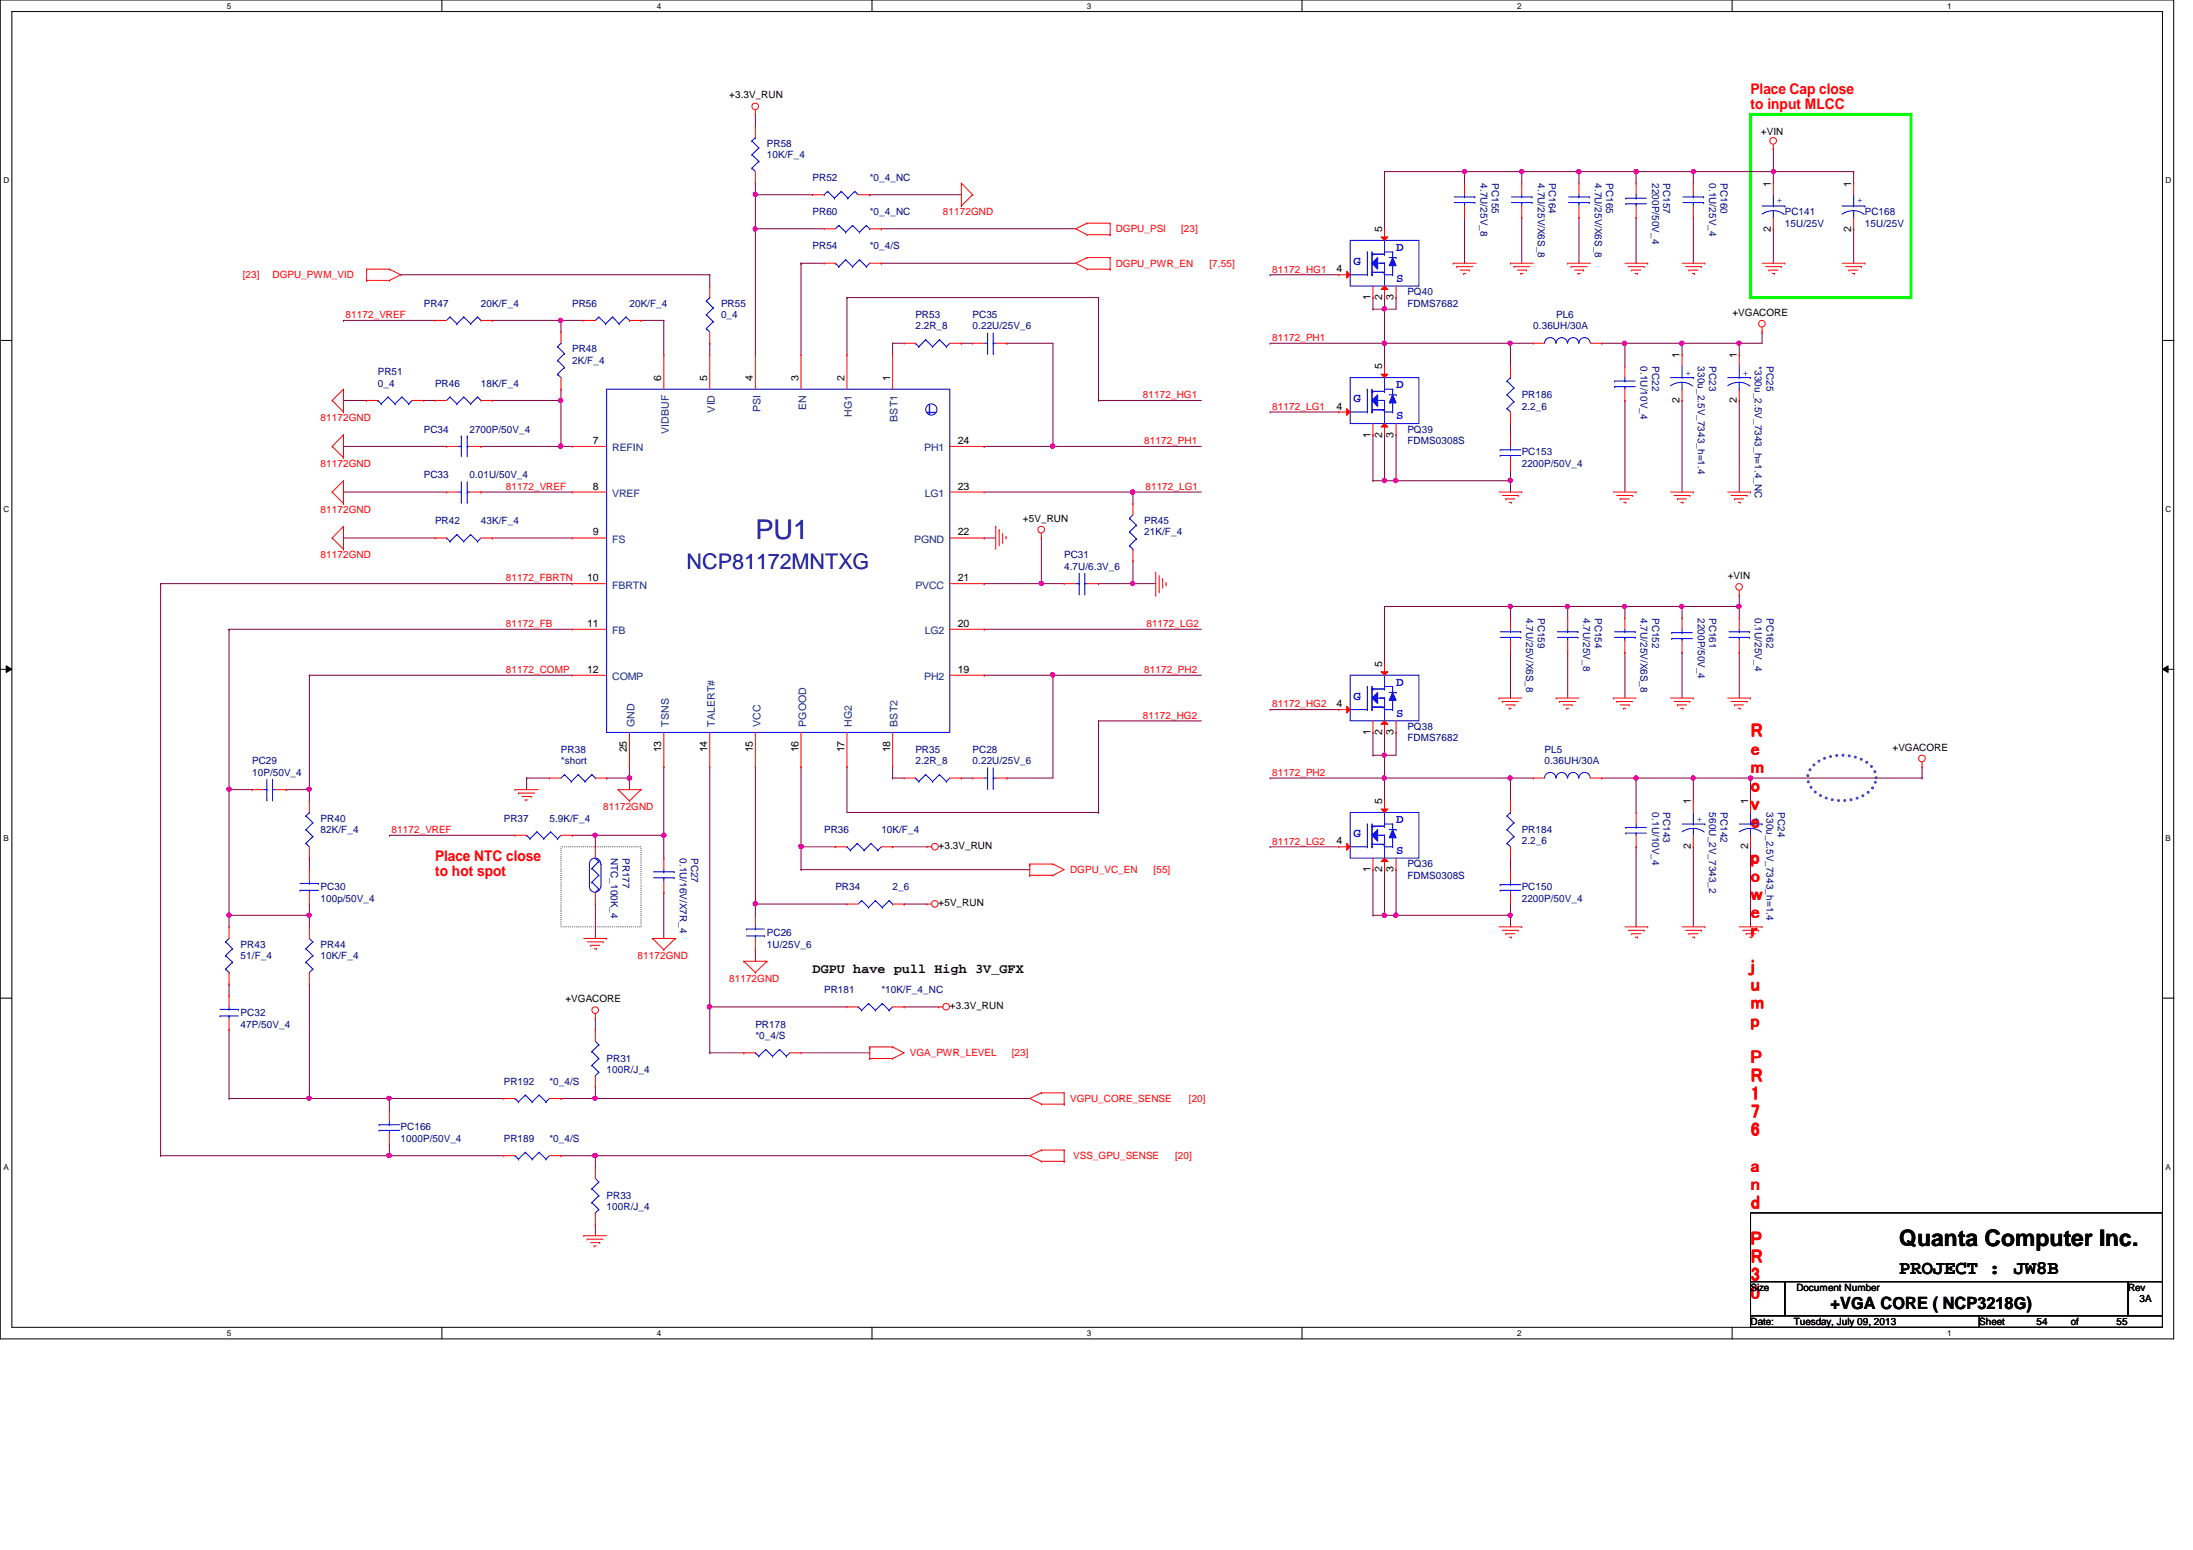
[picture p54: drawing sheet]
<svg xmlns="http://www.w3.org/2000/svg" width="297mm" height="210mm" viewBox="0 0 297 210" stroke-linecap="round" stroke-linejoin="round" font-family="sans-serif">
<defs><g id="words">
<text font-size="3.7" fill="#000080" x="102.3" y="73">PU1</text>
<text font-size="3.1" x="257.3" y="168.7">Quanta Computer Inc.</text>
<text font-size="2.9" fill="#000080" x="93" y="77">NCP81172MNTXG</text>
<text font-size="2.6" x="257.3" y="172.6">PROJECT : JW8B</text>
<g font-size="2.5" fill="#f00">
<text x="237.1" y="99.8">R</text>
<text x="237.1" y="102.3">e</text>
<text x="237.1" y="104.7">m</text>
<text x="237.1" y="107.2">o</text>
<text x="237.1" y="109.6">v</text>
<text x="237.1" y="112.1">e</text>
<text x="237.1" y="117">p</text>
<text x="237.1" y="119.5">o</text>
<text x="237.1" y="121.9">w</text>
<text x="237.1" y="124.4">e</text>
<text x="237.1" y="126.8">r</text>
<text x="237.1" y="131.7">j</text>
<text x="237.1" y="134.2">u</text>
<text x="237.1" y="136.7">m</text>
<text x="237.1" y="139.1">p</text>
<text x="237.1" y="144">P</text>
<text x="237.1" y="146.5">R</text>
<text x="237.1" y="148.9">1</text>
<text x="237.1" y="151.4">7</text>
<text x="237.1" y="153.8">6</text>
<text x="237.1" y="158.7">a</text>
<text x="237.1" y="161.2">n</text>
<text x="237.1" y="163.7">d</text>
<text x="237.1" y="168.6">P</text>
<text x="237.1" y="171">R</text>
<text x="237.1" y="173.5">3</text>
<text x="237.1" y="175.9">0</text>
</g>
<text font-size="2.3" x="247.9" y="177.2">+VGA CORE ( NCP3218G)</text>
<g font-size="2" fill="#f00">
<text x="237.1" y="12.7">Place Cap close</text>
<text x="237.1" y="14.8">to input MLCC</text>
<text x="58.9" y="116.5">Place NTC close</text>
<text x="58.9" y="118.6">to hot spot</text>
</g>
<text font-size="1.8" x="110.1" y="131.7">DGPU have pull High 3V_GFX</text>
<g font-size="1.7" fill="#00f">
<text x="183.3" y="35.9">G</text>
<text x="189.1" y="34">D</text>
<text x="189.1" y="38.2">S</text>
<text x="189.1" y="52.6">D</text>
<text x="183.3" y="54.4">G</text>
<text x="189.1" y="56.8">S</text>
<text x="183.3" y="94.7">G</text>
<text x="189.1" y="92.9">D</text>
<text x="189.1" y="97.1">S</text>
<text x="183.3" y="113.3">G</text>
<text x="189.1" y="111.5">D</text>
<text x="189.1" y="115.7">S</text>
</g>
<g font-size="1.4">
<text x="98.8" y="13.3">+3.3V_RUN</text>
<text x="238.5" y="18.3">+VIN</text>
<text x="239.9" y="25.3" transform="rotate(-90 239.9 25.3)">1</text>
<text x="250.7" y="25.3" transform="rotate(-90 250.7 25.3)">1</text>
<text x="187.2" y="31.5" transform="rotate(-90 187.2 31.5)">5</text>
<text x="239.9" y="31.4" transform="rotate(-90 239.9 31.4)">2</text>
<text x="250.7" y="31.4" transform="rotate(-90 250.7 31.4)">2</text>
<text x="181" y="36.9">4</text>
<text x="185.6" y="40.6" transform="rotate(-90 185.6 40.6)">1</text>
<text x="187.2" y="40.6" transform="rotate(-90 187.2 40.6)">2</text>
<text x="188.8" y="40.6" transform="rotate(-90 188.8 40.6)">3</text>
<text x="234.7" y="42.8">+VGACORE</text>
<text x="89.6" y="51.6" transform="rotate(-90 89.6 51.6)">6</text>
<text x="95.8" y="51.6" transform="rotate(-90 95.8 51.6)">5</text>
<text x="102" y="51.6" transform="rotate(-90 102 51.6)">4</text>
<text x="108.2" y="51.6" transform="rotate(-90 108.2 51.6)">3</text>
<text x="114.4" y="51.6" transform="rotate(-90 114.4 51.6)">2</text>
<text x="120.6" y="51.6" transform="rotate(-90 120.6 51.6)">1</text>
<text x="187.2" y="50" transform="rotate(-90 187.2 50)">5</text>
<text x="227.5" y="48.5" transform="rotate(-90 227.5 48.5)">1</text>
<text x="235.2" y="48.5" transform="rotate(-90 235.2 48.5)">1</text>
<text x="181" y="55.5">4</text>
<text x="185.6" y="59.3" transform="rotate(-90 185.6 59.3)">1</text>
<text x="187.2" y="59.3" transform="rotate(-90 187.2 59.3)">2</text>
<text x="188.8" y="59.3" transform="rotate(-90 188.8 59.3)">3</text>
<text x="227.5" y="54.6" transform="rotate(-90 227.5 54.6)">2</text>
<text x="235.2" y="54.6" transform="rotate(-90 235.2 54.6)">2</text>
<text x="80.3" y="60.1">7</text>
<text x="129.7" y="60.1">24</text>
<text x="80.3" y="66.3">8</text>
<text x="129.7" y="66.3">23</text>
<text x="138.6" y="70.7">+5V_RUN</text>
<text x="80.3" y="72.5">9</text>
<text x="129.7" y="72.5">22</text>
<text x="79.5" y="78.7">10</text>
<text x="129.7" y="78.7">21</text>
<text x="234" y="78.4">+VIN</text>
<text x="79.5" y="84.9">11</text>
<text x="129.7" y="84.9">20</text>
<text x="79.5" y="91.1">12</text>
<text x="129.7" y="91.1">19</text>
<text x="181" y="95.8">4</text>
<text x="187.2" y="90.3" transform="rotate(-90 187.2 90.3)">5</text>
<text x="84.9" y="101.9" transform="rotate(-90 84.9 101.9)">25</text>
<text x="89.6" y="101.9" transform="rotate(-90 89.6 101.9)">13</text>
<text x="95.8" y="101.9" transform="rotate(-90 95.8 101.9)">14</text>
<text x="102" y="101.9" transform="rotate(-90 102 101.9)">15</text>
<text x="108.2" y="101.9" transform="rotate(-90 108.2 101.9)">16</text>
<text x="114.4" y="101.9" transform="rotate(-90 114.4 101.9)">17</text>
<text x="120.6" y="101.9" transform="rotate(-90 120.6 101.9)">18</text>
<text x="185.6" y="99.5" transform="rotate(-90 185.6 99.5)">1</text>
<text x="187.2" y="99.5" transform="rotate(-90 187.2 99.5)">2</text>
<text x="188.8" y="99.5" transform="rotate(-90 188.8 99.5)">3</text>
<text x="256.3" y="101.6">+VGACORE</text>
<text x="187.2" y="108.9" transform="rotate(-90 187.2 108.9)">5</text>
<text x="229" y="108.9" transform="rotate(-90 229 108.9)">1</text>
<text x="236.8" y="108.9" transform="rotate(-90 236.8 108.9)">1</text>
<text x="127.1" y="115">+3.3V_RUN</text>
<text x="181" y="114.3">4</text>
<text x="185.6" y="118.1" transform="rotate(-90 185.6 118.1)">1</text>
<text x="187.2" y="118.1" transform="rotate(-90 187.2 118.1)">2</text>
<text x="188.8" y="118.1" transform="rotate(-90 188.8 118.1)">3</text>
<text x="229" y="115" transform="rotate(-90 229 115)">2</text>
<text x="236.8" y="115" transform="rotate(-90 236.8 115)">2</text>
<text x="127.1" y="122.7">+5V_RUN</text>
<text x="76.6" y="135.7">+VGACORE</text>
<text x="128.6" y="136.7">+3.3V_RUN</text>
<text x="237.1" y="174.8">Size</text>
<text x="237.1" y="179.4">Date:</text>
<text x="243" y="179.4">Tuesday, July 09, 2013</text>
<text x="243.3" y="174.8">Document Number</text>
<text x="268.1" y="179.4">Sheet</text>
<text x="275.8" y="179.4">54</text>
<text x="280.5" y="179.4">of</text>
<text x="286.7" y="179.4">55</text>
<text x="288.2" y="174.8">Rev</text>
<text x="289.8" y="176.3">3A</text>
</g>
<g font-size="1.4" fill="#000080">
<text x="103.9" y="19.9">PR58</text>
<text x="103.9" y="21.4">10K/F_4</text>
<text x="110.1" y="29.1">PR60</text>
<text x="110.1" y="24.5">PR52</text>
<text x="117.8" y="29.1">*0_4_NC</text>
<text x="117.8" y="24.5">*0_4_NC</text>
<text x="200.5" y="24.8" transform="rotate(90 200.5 24.8)">4.7U/25V_8</text>
<text x="202.1" y="24.8" transform="rotate(90 202.1 24.8)">PC155</text>
<text x="208.3" y="24.8" transform="rotate(90 208.3 24.8)">4.7U/25V/X6S_8</text>
<text x="209.8" y="24.8" transform="rotate(90 209.8 24.8)">PC164</text>
<text x="216" y="24.8" transform="rotate(90 216 24.8)">4.7U/25V/X6S_8</text>
<text x="217.5" y="24.8" transform="rotate(90 217.5 24.8)">PC165</text>
<text x="223.8" y="24.8" transform="rotate(90 223.8 24.8)">2200P/50V_4</text>
<text x="225.3" y="24.8" transform="rotate(90 225.3 24.8)">PC157</text>
<text x="231.5" y="24.8" transform="rotate(90 231.5 24.8)">0.1U/25V_4</text>
<text x="233" y="24.8" transform="rotate(90 233 24.8)">PC160</text>
<text x="241.8" y="29.1">PC141</text>
<text x="252.6" y="29.1">PC168</text>
<text x="110.1" y="33.8">PR54</text>
<text x="117.8" y="33.8">*0_4/S</text>
<text x="241.8" y="30.7">15U/25V</text>
<text x="252.6" y="30.7">15U/25V</text>
<text x="57.4" y="41.5">PR47</text>
<text x="65.1" y="41.5">20K/F_4</text>
<text x="77.5" y="41.5">PR56</text>
<text x="85.3" y="41.5">20K/F_4</text>
<text x="97.7" y="41.5">PR55</text>
<text x="190.6" y="40">PQ40</text>
<text x="190.6" y="41.5">FDMS7682</text>
<text x="77.5" y="47.7">PR48</text>
<text x="97.7" y="43.1">0_4</text>
<text x="124" y="43.1">PR53</text>
<text x="124" y="44.6">2.2R_8</text>
<text x="131.7" y="43.1">PC35</text>
<text x="131.7" y="44.6">0.22U/25V_6</text>
<text x="207.7" y="44.6">0.36UH/30A</text>
<text x="210.8" y="43.1">PL6</text>
<text x="51.2" y="50.8">PR51</text>
<text x="51.2" y="52.4">0_4</text>
<text x="58.9" y="52.4">PR46</text>
<text x="65.1" y="52.4">18K/F_4</text>
<text x="77.5" y="49.3">2K/F_4</text>
<text x="206.1" y="53.9">PR186</text>
<text x="222.2" y="49.6" transform="rotate(90 222.2 49.6)">0.1U/10V_4</text>
<text x="223.8" y="49.6" transform="rotate(90 223.8 49.6)">PC22</text>
<text x="230" y="49.6" transform="rotate(90 230 49.6)">330u_2.5V_7343_h=1.4</text>
<text x="231.5" y="49.6" transform="rotate(90 231.5 49.6)">PC23</text>
<text x="237.7" y="49.6" transform="rotate(90 237.7 49.6)">*330u_2.5V_7343_h=1.4_NC</text>
<text x="239.3" y="49.6" transform="rotate(90 239.3 49.6)">PC25</text>
<text x="57.4" y="58.6">PC34</text>
<text x="63.6" y="58.6">2700P/50V_4</text>
<text x="190.6" y="58.6">PQ39</text>
<text x="206.1" y="55.5">2.2_6</text>
<text x="57.4" y="64.8">PC33</text>
<text x="63.6" y="64.8">0.01U/50V_4</text>
<text x="190.6" y="60.1">FDMS0308S</text>
<text x="206.1" y="61.7">PC153</text>
<text x="206.1" y="63.2">2200P/50V_4</text>
<text x="58.9" y="71">PR42</text>
<text x="65.1" y="71">43K/F_4</text>
<text x="155" y="71">PR45</text>
<text x="144.1" y="75.6">PC31</text>
<text x="144.1" y="77.2">4.7U/6.3V_6</text>
<text x="155" y="72.5">21K/F_4</text>
<text x="206.7" y="83.7" transform="rotate(90 206.7 83.7)">4.7U/25V/X6S_8</text>
<text x="208.3" y="83.7" transform="rotate(90 208.3 83.7)">PC159</text>
<text x="214.5" y="83.7" transform="rotate(90 214.5 83.7)">4.7U/25V_8</text>
<text x="216" y="83.7" transform="rotate(90 216 83.7)">PC154</text>
<text x="222.2" y="83.7" transform="rotate(90 222.2 83.7)">4.7U/25V/X6S_8</text>
<text x="223.8" y="83.7" transform="rotate(90 223.8 83.7)">PC152</text>
<text x="230" y="83.7" transform="rotate(90 230 83.7)">2200P/50V_4</text>
<text x="231.5" y="83.7" transform="rotate(90 231.5 83.7)">PC161</text>
<text x="237.7" y="83.7" transform="rotate(90 237.7 83.7)">0.1U/25V_4</text>
<text x="239.3" y="83.7" transform="rotate(90 239.3 83.7)">PC162</text>
<text x="76" y="101.9">PR38</text>
<text x="124" y="101.9">PR35</text>
<text x="131.7" y="101.9">PC28</text>
<text x="190.6" y="98.8">PQ38</text>
<text x="190.6" y="100.4">FDMS7682</text>
<text x="209.2" y="101.9">PL5</text>
<text x="34.2" y="103.5">PC29</text>
<text x="34.2" y="105.1">10P/50V_4</text>
<text x="76" y="103.5">*short</text>
<text x="124" y="103.5">2.2R_8</text>
<text x="131.7" y="103.5">0.22U/25V_6</text>
<text x="209.2" y="103.5">0.36UH/30A</text>
<text x="43.4" y="111.3">PR40</text>
<text x="43.4" y="112.8">82K/F_4</text>
<text x="68.2" y="111.3">PR37</text>
<text x="74.4" y="111.3">5.9K/F_4</text>
<text x="111.6" y="112.8">PR36</text>
<text x="119.4" y="112.8">10K/F_4</text>
<text x="206.1" y="112.8">PR184</text>
<text x="223.8" y="110" transform="rotate(90 223.8 110)">0.1U/10V_4</text>
<text x="225.3" y="110" transform="rotate(90 225.3 110)">PC143</text>
<text x="231.5" y="110" transform="rotate(90 231.5 110)">560U_2V_7343_2</text>
<text x="233" y="110" transform="rotate(90 233 110)">PC142</text>
<text x="239.3" y="110" transform="rotate(90 239.3 110)">330u_2.5V_7343_h=1.4</text>
<text x="240.8" y="110" transform="rotate(90 240.8 110)">PC24</text>
<text x="82.8" y="116.2" transform="rotate(90 82.8 116.2)">NTC_100K_4</text>
<text x="84.3" y="116.2" transform="rotate(90 84.3 116.2)">PR177</text>
<text x="92.1" y="116.2" transform="rotate(90 92.1 116.2)">0.1U/16V/X7R_4</text>
<text x="93.6" y="116.2" transform="rotate(90 93.6 116.2)">PC27</text>
<text x="190.6" y="117.4">PQ36</text>
<text x="190.6" y="119">FDMS0308S</text>
<text x="206.1" y="114.3">2.2_6</text>
<text x="43.4" y="120.6">PC30</text>
<text x="43.4" y="122.1">100p/50V_4</text>
<text x="113.2" y="120.6">PR34</text>
<text x="120.9" y="120.6">2_6</text>
<text x="206.1" y="120.6">PC150</text>
<text x="206.1" y="122.1">2200P/50V_4</text>
<text x="32.6" y="128.3">PR43</text>
<text x="32.6" y="129.8">51/F_4</text>
<text x="43.4" y="128.3">PR44</text>
<text x="43.4" y="129.8">10K/F_4</text>
<text x="103.9" y="126.7">PC26</text>
<text x="103.9" y="128.3">1U/25V_6</text>
<text x="32.6" y="137.6">PC32</text>
<text x="111.6" y="134.5">PR181</text>
<text x="119.4" y="134.5">*10K/F_4_NC</text>
<text x="32.6" y="139.1">47P/50V_4</text>
<text x="82.2" y="143.8">PR31</text>
<text x="102.3" y="139.1">PR178</text>
<text x="102.3" y="140.7">*0_4/S</text>
<text x="68.2" y="146.9">PR192</text>
<text x="74.4" y="146.9">*0_4/S</text>
<text x="82.2" y="145.3">100R/J_4</text>
<text x="54.3" y="153.1">PC166</text>
<text x="54.3" y="154.6">1000P/50V_4</text>
<text x="68.2" y="154.6">PR189</text>
<text x="74.4" y="154.6">*0_4/S</text>
<text x="82.2" y="162.4">PR33</text>
<text x="82.2" y="163.9">100R/J_4</text>
</g>
<g font-size="1.4" fill="#f00">
<text x="127.7" y="29.1">81172GND</text>
<text x="151.1" y="31.5">DGPU_PSI</text>
<text x="160" y="31.5">[23]</text>
<text x="32.9" y="37.7">[23]</text>
<text x="36.9" y="37.7">DGPU_PWM_VID</text>
<text x="151.1" y="36.1">DGPU_PWR_EN</text>
<text x="163.8" y="36.1">[7,55]</text>
<text x="172.3" y="36.9">81172_HG1</text>
<text x="46.8" y="43.1">81172_VREF</text>
<text x="172.3" y="46.2">81172_PH1</text>
<text x="154.8" y="53.9">81172_HG1</text>
<text x="43.4" y="57">81172GND</text>
<text x="172.3" y="55.5">81172_LG1</text>
<text x="43.4" y="63.2">81172GND</text>
<text x="155" y="60.2">81172_PH1</text>
<text x="43.4" y="69.4">81172GND</text>
<text x="68.5" y="66.3">81172_VREF</text>
<text x="155.1" y="66.3">81172_LG1</text>
<text x="43.4" y="75.6">81172GND</text>
<text x="68.5" y="78.7">81172_FBRTN</text>
<text x="68.5" y="84.9">81172_FB</text>
<text x="155.3" y="84.9">81172_LG2</text>
<text x="68.5" y="91.1">81172_COMP</text>
<text x="155" y="91.1">81172_PH2</text>
<text x="172.3" y="95.8">81172_HG2</text>
<text x="154.8" y="97.3">81172_HG2</text>
<text x="172.3" y="105.1">81172_PH2</text>
<text x="53" y="112.8">81172_VREF</text>
<text x="81.7" y="109.7">81172GND</text>
<text x="144.9" y="118.2">DGPU_VC_EN</text>
<text x="156.2" y="118.2">[55]</text>
<text x="172.3" y="114.4">81172_LG2</text>
<text x="86.4" y="129.8">81172GND</text>
<text x="98.8" y="132.9">81172GND</text>
<text x="123.2" y="143">VGA_PWR_LEVEL</text>
<text x="137" y="143">[23]</text>
<text x="144.9" y="149.2">VGPU_CORE_SENSE</text>
<text x="161" y="149.2">[20]</text>
<text x="145.4" y="157">VSS_GPU_SENSE</text>
<text x="159.2" y="157">[20]</text>
</g>
<g font-size="1.4" fill="#00f">
<text x="240.7" y="27.5">+</text>
<text x="251.5" y="27.5">+</text>
<text x="228.3" y="50.9">+</text>
<text x="236" y="50.9">+</text>
<text x="229.8" y="111.3">+</text>
<text x="237.6" y="111.3">+</text>
</g>
<g font-size="1.4" fill="#004080">
<text x="90.6" y="58.8" transform="rotate(-90 90.6 58.8)">VIDBUF</text>
<text x="96.8" y="55.9" transform="rotate(-90 96.8 55.9)">VID</text>
<text x="103" y="55.8" transform="rotate(-90 103 55.8)">PSI</text>
<text x="109.2" y="55.5" transform="rotate(-90 109.2 55.5)">EN</text>
<text x="115.4" y="56.4" transform="rotate(-90 115.4 56.4)">HG1</text>
<text x="121.6" y="57.1" transform="rotate(-90 121.6 57.1)">BST1</text>
<text x="82.9" y="61.1">REFIN</text>
<text x="125.2" y="61.1">PH1</text>
<text x="82.9" y="67.3">VREF</text>
<text x="125.3" y="67.3">LG1</text>
<text x="82.9" y="73.5">FS</text>
<text x="123.8" y="73.5">PGND</text>
<text x="82.9" y="79.7">FBRTN</text>
<text x="124" y="79.7">PVCC</text>
<text x="82.9" y="85.9">FB</text>
<text x="125.3" y="85.9">LG2</text>
<text x="82.9" y="92.1">COMP</text>
<text x="125.2" y="92.1">PH2</text>
<text x="85.9" y="98.4" transform="rotate(-90 85.9 98.4)">GND</text>
<text x="90.6" y="98.4" transform="rotate(-90 90.6 98.4)">TSNS</text>
<text x="96.8" y="98.4" transform="rotate(-90 96.8 98.4)">TALERT#</text>
<text x="103" y="98.4" transform="rotate(-90 103 98.4)">VCC</text>
<text x="109.2" y="98.4" transform="rotate(-90 109.2 98.4)">PGOOD</text>
<text x="115.4" y="98.4" transform="rotate(-90 115.4 98.4)">HG2</text>
<text x="121.6" y="98.4" transform="rotate(-90 121.6 98.4)">BST2</text>
</g>
<g font-size="1.1">
<text x="30.7" y="1.2">5</text>
<text x="89" y="1.2">4</text>
<text x="147.2" y="1.2">3</text>
<text x="205.5" y="1.2">2</text>
<text x="263.7" y="1.2">1</text>
<text x=".5" y="24.8">D</text>
<text x="293.3" y="24.8">D</text>
<text x=".5" y="69.3">C</text>
<text x="293.3" y="69.3">C</text>
<text x=".5" y="113.9">B</text>
<text x="293.3" y="113.9">B</text>
<text x=".5" y="158.4">A</text>
<text x="293.3" y="158.4">A</text>
<text x="30.7" y="180.9">5</text>
<text x="89" y="180.9">4</text>
<text x="147.2" y="180.9">3</text>
<text x="205.5" y="180.9">2</text>
<text x="263.7" y="180.9">1</text>
</g>
</g></defs>
<path d="M0 0h294.4v181.3h-294.4zM1.6 1.6h291.3v178.1h-291.3z" fill="none" stroke="#000" stroke-width=".14"/>
<g fill="#fff">
<path d="M30.7 .2h.6v1.2h-.6z"/>
<path d="M30.7 180h.6v1.1h-.6z"/>
</g>
<path d="M59.9 0v1.6M59.9 179.7v1.6" fill="none" stroke="#000" stroke-width=".14"/>
<g fill="#fff">
<path d="M89 .2h.6v1.2h-.6z"/>
<path d="M89 180h.6v1.1h-.6z"/>
</g>
<path d="M118.1 0v1.6M118.1 179.7v1.6" fill="none" stroke="#000" stroke-width=".14"/>
<g fill="#fff">
<path d="M147.2 .2h.6v1.2h-.6z"/>
<path d="M147.2 180h.6v1.1h-.6z"/>
</g>
<path d="M176.4 0v1.6M176.4 179.7v1.6" fill="none" stroke="#000" stroke-width=".14"/>
<g fill="#fff">
<path d="M205.5 .2h.6v1.2h-.6z"/>
<path d="M205.5 180h.6v1.1h-.6z"/>
</g>
<path d="M234.6 0v1.6M234.6 179.7v1.6" fill="none" stroke="#000" stroke-width=".14"/>
<g fill="#fff">
<path d="M263.7 .2h.6v1.2h-.6z"/>
<path d="M263.7 180h.6v1.1h-.6z"/>
<path d="M.5 23.8h.7v1.2h-.7z"/>
<path d="M293.3 23.8h.8v1.2h-.8z"/>
<path d="M.5 68.4h.7v1.2h-.7z"/>
<path d="M293.3 68.4h.8v1.2h-.8z"/>
</g>
<path d="M0 46.1h1.6M292.9 46.1h1.6" fill="none" stroke="#000" stroke-width=".14"/>
<g fill="#fff">
<path d="M.5 112.9h.7v1.2h-.7z"/>
<path d="M293.3 112.9h.7v1.2h-.7z"/>
</g>
<path d="M0 90.6h1.6M.8 90.2l.8 .4-.8 .5zM292.9 90.6l.8-.4v.9zM292.9 90.6h1.6" fill="none" stroke="#000" stroke-width=".14"/>
<path d="M.8 90.2l.8 .4-.8 .5zM292.9 90.6l.8-.4v.9z" fill="#000"/>
<g fill="#fff">
<path d="M.5 157.4h.7v1.2h-.7z"/>
<path d="M293.3 157.4h.7v1.2h-.7z"/>
</g>
<path d="M0 135.2h1.6M292.9 135.2h1.6" fill="none" stroke="#000" stroke-width=".14"/>
<path d="M237.1 15.5h21.7v24.8h-21.7z" fill="none" stroke="#0f0" stroke-width=".42"/>
<path d="M76 114.7h10.8v10.8h-10.8z" fill="none" stroke="#000" stroke-width=".14" stroke-dasharray="0 .3"/>
<path d="M245.6 103.6a6.2 6.2 0 0 1 7.7 0 2.35 2.35 0 0 1-.5 3.9 6.2 6.2 0 0 1-7.2-.5 2.26 2.26 0 0 1 0-3.4z" fill="none" stroke="#0080ff" stroke-width=".42" stroke-dasharray="0 .8"/>
<path d="M240.2 23.2h.1M240.2 31h.1M240.2 23.2h10.9M240.2 23.2v1.6M240.2 31v4.6M251.1 31h.1M251.1 23.2h.1M251.1 23.2v1.6M251.1 31v4.6" fill="none" stroke="#800040" stroke-width=".14"/>
<circle cx="240.2" cy="23.2" r=".3" fill="#f0f"/>
<circle cx="240.2" cy="23.2" r=".3" fill="none" stroke="#f0f" stroke-width=".14"/>
<path d="M172 105.4h.1M172 105.4h15.5" fill="none" stroke="#800040" stroke-width=".14"/>
<circle cx="187.5" cy="105.4" r=".29" fill="#f0f"/>
<circle cx="187.5" cy="105.4" r=".29" fill="none" stroke="#f0f" stroke-width=".14"/>
<path d="M172 37.2h.1M172 37.2h9.4M172 46.5h.1M172 46.5h15.5M172 96.1h.1M172 96.1h9.4M172 114.7h.1M172 114.7h9.4M229.4 105.4h.1M229.4 105.4h30.9M260.3 105.4h.1" fill="none" stroke="#800040" stroke-width=".14"/>
<circle cx="237.1" cy="105.4" r=".3" fill="#f0f"/>
<circle cx="237.1" cy="105.4" r=".3" fill="none" stroke="#f0f" stroke-width=".14"/>
<path d="M114.7 40.3h.1M114.7 40.3v7.7M133.3 60.5h.1M133.3 60.5h9.3M142.6 91.4h.1M142.6 91.4v14" fill="none" stroke="#800040" stroke-width=".14"/>
<circle cx="142.6" cy="91.4" r=".3" fill="#f0f"/>
<circle cx="142.6" cy="91.4" r=".3" fill="none" stroke="#f0f" stroke-width=".14"/>
<g fill="none" stroke="#800040" stroke-width=".14">
<path d="M102.3 26.4h.1M102.3 26.4v4.6M66.7 54.2h9.3M76 54.2h.1M21.8 79h.1M21.8 79h55.7M133.3 72.9h.1M133.3 72.9h1.6M141.1 72.9h.1M141.1 72.9v6.1M52.7 113.1h.1M52.7 113.1h17.1"/>
<path d="M120.9 105.4h.1M120.9 105.4h1.6M102.3 128.6h.1M102.3 128.6v1.6"/>
</g>
<circle cx="75.9" cy="54.2" r=".3" fill="#f0f"/>
<circle cx="75.9" cy="54.2" r=".3" fill="none" stroke="#f0f" stroke-width=".14"/>
<g fill="none" stroke="#800040" stroke-width=".14">
<path d="M108.5 35.6h.1M108.5 35.6v12.4M46.5 54.2h.1M46.5 54.2h3.2M76 43.4h.1M76 52.7h.1M76 43.4h3.1M76 52.7v1.5M86.8 43.4h.1M86.8 43.4h3.1M89.9 43.4h.1M89.9 43.4v4.6"/>
<path d="M96.1 46.5h.1M96.1 46.5v1.5M136.4 46.5h.1M136.4 46.5h6.2v14M21.8 79h.1M21.8 79v77.5M46.5 60.5h.1M46.5 60.5h14M65.1 66.6h.1M65.1 66.6h12.4M76 60.5h.1M76 60.5h1.5"/>
<path d="M133.3 66.6h20.2M142.6 60.5h.1M148.8 79h.1M148.8 79h4.7M153.5 66.6h.1M133.3 91.4h.1M133.3 91.4h9.3M77.5 113.1h.1M77.5 113.1h3.1M85.3 103.8h.1M85.3 103.8v1.6M120.9 114.7h.1"/>
<path d="M120.9 114.7h4.7M136.4 105.4h.1M136.4 105.4h6.2M80.6 122.4h.1M80.6 122.4v4.7M89.9 120.9h.1M89.9 120.9v6.2M96.1 136.4h.1M96.1 136.4h18.6M102.3 122.4h.1M102.3 122.4v1.6M122.5 122.4h.1"/>
<path d="M122.5 122.4h3.1M80.6 165.8h.1M80.6 165.8v1.5"/>
</g>
<circle cx="153.4" cy="66.6" r=".3" fill="#f0f"/>
<circle cx="153.4" cy="66.6" r=".3" fill="none" stroke="#f0f" stroke-width=".14"/>
<path d="M57.4 54.2h.1M57.4 54.2h1.5M89.9 113.1h.1M89.9 113.1v3.1M102.3 122.4h.1M102.3 122.4h12.4" fill="none" stroke="#800040" stroke-width=".14"/>
<circle cx="89.9" cy="113.1" r=".3" fill="#f0f"/>
<circle cx="89.9" cy="113.1" r=".3" fill="none" stroke="#f0f" stroke-width=".14"/>
<path d="M82.2 105.4h.1M82.2 105.4h3.1" fill="none" stroke="#800040" stroke-width=".14"/>
<circle cx="85.3" cy="105.4" r=".3" fill="#f0f"/>
<circle cx="85.3" cy="105.4" r=".3" fill="none" stroke="#f0f" stroke-width=".14"/>
<path d="M66.7 43.4h.1M66.7 43.4h9.3M76 43.4h.1M76 43.4v1.6M71.3 105.4h.1M71.3 105.4h3.1" fill="none" stroke="#800040" stroke-width=".14"/>
<circle cx="75.9" cy="43.4" r=".3" fill="#f0f"/>
<circle cx="75.9" cy="43.4" r=".3" fill="none" stroke="#f0f" stroke-width=".14"/>
<path d="M119.4 35.6h.1M119.4 35.6h26.3M71.3 105.4h.1M71.3 105.4v1.5M122.5 136.4h.1M122.5 136.4h4.6M76 148.8h.1M76 148.8h63.5M80.6 148.8h.1" fill="none" stroke="#800040" stroke-width=".14"/>
<circle cx="80.6" cy="148.7" r=".29" fill="#f0f"/>
<circle cx="80.6" cy="148.7" r=".29" fill="none" stroke="#f0f" stroke-width=".14"/>
<g fill="none" stroke="#800040" stroke-width=".14">
<path d="M76 54.2h.1M76 54.2v6.3M108.5 114.7h.1M108.5 117.8h.1M108.5 103.8h.1M108.5 114.7h4.7M108.5 117.8h31M108.5 103.8v10.9M130.2 105.4h.1M130.2 105.4h1.5M80.6 137.9h.1M80.6 137.9v1.5"/>
<path d="M76 156.5h.1M76 156.5h63.5M80.6 147.2h.1M80.6 156.5h.1M80.6 147.2v1.6M80.6 156.5v1.6"/>
</g>
<circle cx="80.6" cy="156.5" r=".29" fill="#f0f"/>
<circle cx="80.6" cy="156.5" r=".29" fill="none" stroke="#f0f" stroke-width=".14"/>
<g fill="none" stroke="#800040" stroke-width=".14">
<path d="M54.3 37.2h.1M54.3 37.2h41.8M102.3 31h.1M102.3 31h9.3M119.4 31h.1M119.4 31h26.3M46.5 43.4h.1M46.5 43.4h12.4M46.5 66.6h.1M46.5 66.6h14M66.7 72.9h.1M66.7 72.9h10.8"/>
<path d="M133.3 85.2h.1M133.3 85.2h29.4M85.3 105.4h.1M85.3 105.4v1.5M102.3 103.8h.1M102.3 103.8v18.6M114.7 103.8h.1M114.7 103.8v6.2M120.9 103.8h.1M120.9 103.8v1.6"/>
</g>
<circle cx="102.3" cy="122.4" r=".29" fill="#f0f"/>
<circle cx="102.3" cy="122.4" r=".29" fill="none" stroke="#f0f" stroke-width=".14"/>
<path d="M133.3 79h.1M133.3 79h7.8M96.1 103.8v32.6M108.5 114.7h.1M108.5 114.7v3.1M96.1 136.4h.1" fill="none" stroke="#800040" stroke-width=".14"/>
<circle cx="108.5" cy="114.6" r=".3" fill="#f0f"/>
<circle cx="108.5" cy="114.6" r=".3" fill="none" stroke="#f0f" stroke-width=".14"/>
<path d="M96.1 37.2h.1M96.1 37.2v1.5M46.5 72.9h.1M46.5 72.9h12.4M141.1 79h.1M141.1 79h3" fill="none" stroke="#800040" stroke-width=".14"/>
<circle cx="141" cy="79" r=".29" fill="#f0f"/>
<circle cx="141" cy="79" r=".29" fill="none" stroke="#f0f" stroke-width=".14"/>
<path d="M65.1 60.5h.1M65.1 60.5h10.9M80.6 113.1h.1M89.9 103.8h.1M89.9 103.8v9.3h-9.3" fill="none" stroke="#800040" stroke-width=".14"/>
<circle cx="75.9" cy="60.4" r=".3" fill="#f0f"/>
<circle cx="75.9" cy="60.4" r=".3" fill="none" stroke="#f0f" stroke-width=".14"/>
<path d="M142.6 60.5h.1M142.6 60.5h20.1" fill="none" stroke="#800040" stroke-width=".14"/>
<circle cx="142.6" cy="60.4" r=".3" fill="#f0f"/>
<circle cx="142.6" cy="60.4" r=".3" fill="none" stroke="#f0f" stroke-width=".14"/>
<g fill="none" stroke="#800040" stroke-width=".14">
<path d="M102.3 26.4h.1M102.3 26.4h7.8M108.5 35.6h.1M108.5 35.6h3.1M114.7 40.3h34.1M120.9 46.5h.1M120.9 46.5h1.6M120.9 46.5v1.5M130.2 46.5h.1M130.2 46.5h1.5M148.8 40.3h.1M142.6 91.4h.1"/>
<path d="M142.6 91.4h20.1M114.7 110h34.1M148.8 110h.1"/>
</g>
<circle cx="102.3" cy="26.3" r=".29" fill="#f0f"/>
<circle cx="102.3" cy="26.3" r=".29" fill="none" stroke="#f0f" stroke-width=".14"/>
<path d="M102.3 15.5h.1M102.3 15.5v1.6M102.3 24.8h.1M102.3 31h.1M102.3 24.8v1.6M102.3 31v17M117.8 26.4h.1M117.8 26.4h12.4" fill="none" stroke="#800040" stroke-width=".14"/>
<circle cx="102.3" cy="31" r=".29" fill="#f0f"/>
<circle cx="102.3" cy="31" r=".29" fill="none" stroke="#f0f" stroke-width=".14"/>
<path d="M80.6 113.1h.1M80.6 113.1v1.6" fill="none" stroke="#800040" stroke-width=".14"/>
<circle cx="80.6" cy="113.1" r=".3" fill="#f0f"/>
<circle cx="80.6" cy="113.1" r=".3" fill="none" stroke="#f0f" stroke-width=".14"/>
<path d="M52.7 148.8h.1M52.7 154.9h.1M52.7 148.8v1.5M52.7 154.9v1.6M52.7 148.8h15.5" fill="none" stroke="#800040" stroke-width=".14"/>
<circle cx="52.7" cy="148.7" r=".29" fill="#f0f"/>
<circle cx="52.7" cy="148.7" r=".29" fill="none" stroke="#f0f" stroke-width=".14"/>
<path d="M31 85.2h.1M31 85.2v21.7M31 148.8h.1M31 148.8h10.9M52.7 156.5h.1M52.7 156.5h15.5" fill="none" stroke="#800040" stroke-width=".14"/>
<circle cx="31" cy="106.9" r=".3" fill="#f0f"/>
<circle cx="31" cy="106.9" r=".3" fill="none" stroke="#f0f" stroke-width=".14"/>
<path d="M31 106.9h.1M31 106.9h3.2M38.8 106.9h.1M38.8 106.9h3.1M31 124h.1M31 139.4h.1M31 124v1.5M31 139.4v9.4M41.9 133.3h.1M41.9 133.3v15.5M41.9 148.8h.1M41.9 148.8h10.8" fill="none" stroke="#800040" stroke-width=".14"/>
<circle cx="41.9" cy="148.7" r=".29" fill="#f0f"/>
<circle cx="41.9" cy="148.7" r=".29" fill="none" stroke="#f0f" stroke-width=".14"/>
<path d="M41.9 91.4h.1M41.9 91.4v15.5M41.9 116.2h.1M41.9 116.2v1.6M41.9 122.4h.1M41.9 122.4v1.6" fill="none" stroke="#800040" stroke-width=".14"/>
<circle cx="41.9" cy="106.9" r=".3" fill="#f0f"/>
<circle cx="41.9" cy="106.9" r=".3" fill="none" stroke="#f0f" stroke-width=".14"/>
<path d="M31 106.9h.1M31 106.9v17.1M41.9 106.9h.1M41.9 106.9v1.6" fill="none" stroke="#800040" stroke-width=".14"/>
<circle cx="31" cy="123.9" r=".3" fill="#f0f"/>
<circle cx="31" cy="123.9" r=".3" fill="none" stroke="#f0f" stroke-width=".14"/>
<path d="M31 124h.1M31 124h10.9M41.9 124h.1M41.9 124v1.5" fill="none" stroke="#800040" stroke-width=".14"/>
<circle cx="41.9" cy="123.9" r=".3" fill="#f0f"/>
<circle cx="41.9" cy="123.9" r=".3" fill="none" stroke="#f0f" stroke-width=".14"/>
<path d="M227.8 46.5h7.8M235.6 46.5h.1M187.5 65.1h.1M187.5 65.1h1.6M31 85.2h.1M31 85.2h46.5M41.9 91.4h.1M41.9 91.4h35.6M31 133.3h.1M31 133.3v1.5" fill="none" stroke="#800040" stroke-width=".14"/>
<circle cx="187.5" cy="65.1" r=".29" fill="#f0f"/>
<circle cx="187.5" cy="65.1" r=".29" fill="none" stroke="#f0f" stroke-width=".14"/>
<path d="M187.5 46.5h.1M187.5 46.5h17.1M204.6 65.1h.1M204.6 65.1v1.5M187.5 82.1h.1M187.5 82.1h17.1" fill="none" stroke="#800040" stroke-width=".14"/>
<circle cx="204.6" cy="82.1" r=".3" fill="#f0f"/>
<circle cx="204.6" cy="82.1" r=".3" fill="none" stroke="#f0f" stroke-width=".14"/>
<path d="M187.5 23.2h.1M187.5 23.2h10.9M217 46.5h.1M217 46.5h3.1M227.8 54.2h.1M227.8 54.2v12.4M189.1 65.1h.1M189.1 65.1h15.5M187.5 89.9h.1M187.5 82.1v7.8" fill="none" stroke="#800040" stroke-width=".14"/>
<circle cx="204.6" cy="65.1" r=".3" fill="#f0f"/>
<circle cx="204.6" cy="65.1" r=".3" fill="none" stroke="#f0f" stroke-width=".14"/>
<circle cx="189.1" cy="65.1" r=".3" fill="#f0f"/>
<circle cx="189.1" cy="65.1" r=".3" fill="none" stroke="#f0f" stroke-width=".14"/>
<path d="M189.1 58.9h.1M189.1 58.9v6.2M187.5 105.4h.1M187.5 105.4h17.1" fill="none" stroke="#800040" stroke-width=".14"/>
<circle cx="204.6" cy="105.4" r=".3" fill="#f0f"/>
<circle cx="204.6" cy="105.4" r=".3" fill="none" stroke="#f0f" stroke-width=".14"/>
<path d="M221.6 23.2h.1M221.6 23.2h7.8" fill="none" stroke="#800040" stroke-width=".14"/>
<circle cx="229.4" cy="23.2" r=".3" fill="#f0f"/>
<circle cx="229.4" cy="23.2" r=".3" fill="none" stroke="#f0f" stroke-width=".14"/>
<circle cx="221.6" cy="23.2" r=".3" fill="#f0f"/>
<circle cx="221.6" cy="23.2" r=".3" fill="none" stroke="#f0f" stroke-width=".14"/>
<path d="M186 40.3h.1M186 40.3v1.6M187.5 41.9h.1M187.5 41.9h1.6" fill="none" stroke="#800040" stroke-width=".14"/>
<circle cx="187.5" cy="41.8" r=".29" fill="#f0f"/>
<circle cx="187.5" cy="41.8" r=".29" fill="none" stroke="#f0f" stroke-width=".14"/>
<path d="M213.9 29.5h.1M213.9 23.2h.1M213.9 23.2v1.6M213.9 29.5v6.1" fill="none" stroke="#800040" stroke-width=".14"/>
<circle cx="213.9" cy="23.2" r=".3" fill="#f0f"/>
<circle cx="213.9" cy="23.2" r=".3" fill="none" stroke="#f0f" stroke-width=".14"/>
<path d="M198.4 29.5h.1M198.4 23.2h.1M198.4 23.2v1.6M198.4 29.5v6.1M213.9 23.2h.1M213.9 23.2h7.7" fill="none" stroke="#800040" stroke-width=".14"/>
<circle cx="198.4" cy="23.2" r=".3" fill="#f0f"/>
<circle cx="198.4" cy="23.2" r=".3" fill="none" stroke="#f0f" stroke-width=".14"/>
<path d="M220.1 46.5h.1M220.1 46.5v3.1" fill="none" stroke="#800040" stroke-width=".14"/>
<circle cx="220" cy="46.5" r=".3" fill="#f0f"/>
<circle cx="220" cy="46.5" r=".3" fill="none" stroke="#f0f" stroke-width=".14"/>
<g fill="none" stroke="#800040" stroke-width=".14">
<path d="M206.1 29.5h.1M206.1 23.2h.1M206.1 23.2v1.6M206.1 29.5v6.1M221.6 23.2h.1M221.6 23.2v1.6M187.5 41.9h.1M187.5 41.9v4.6M220.1 54.2h.1M220.1 54.2v12.4M212.3 88.3h.1M212.3 82.1h.1"/>
<path d="M212.3 82.1v1.6M212.3 88.3v6.2M212.3 82.1h7.8M227.8 82.1h.1M227.8 88.3h.1M227.8 82.1v1.6M227.8 88.3v6.2M235.6 88.3h.1M235.6 82.1h.1M235.6 82.1v1.6M235.6 88.3v6.2M204.6 105.4h.1"/>
<path d="M204.6 116.2h.1M204.6 105.4h3.1M204.6 105.4v3.1M204.6 116.2v1.6M229.4 105.4h.1M229.4 105.4v3.1"/>
</g>
<circle cx="206.1" cy="23.2" r=".3" fill="#f0f"/>
<circle cx="206.1" cy="23.2" r=".3" fill="none" stroke="#f0f" stroke-width=".14"/>
<path d="M221.6 29.5h.1M221.6 29.5v6.1M204.6 46.5h.1M204.6 46.5h3.1M204.6 63.5h.1M204.6 63.5v1.6M227.8 82.1h.1M227.8 82.1h7.8M217 105.4h.1M217 105.4h12.4M221.6 105.4h.1M221.6 105.4v4.6" fill="none" stroke="#800040" stroke-width=".14"/>
<circle cx="229.4" cy="105.4" r=".3" fill="#f0f"/>
<circle cx="229.4" cy="105.4" r=".3" fill="none" stroke="#f0f" stroke-width=".14"/>
<circle cx="221.6" cy="105.4" r=".3" fill="#f0f"/>
<circle cx="221.6" cy="105.4" r=".3" fill="none" stroke="#f0f" stroke-width=".14"/>
<path d="M229.4 23.2h10.8M240.2 23.2h.1M240.2 20.2h.1M240.2 20.2v3M221.6 114.7h.1M221.6 114.7v10.8M21.8 156.5h.1M21.8 156.5h30.9" fill="none" stroke="#800040" stroke-width=".14"/>
<circle cx="52.7" cy="156.5" r=".29" fill="#f0f"/>
<circle cx="52.7" cy="156.5" r=".29" fill="none" stroke="#f0f" stroke-width=".14"/>
<path d="M235.6 80.6h.1M235.6 80.6v1.5" fill="none" stroke="#800040" stroke-width=".14"/>
<circle cx="235.5" cy="82.1" r=".3" fill="#f0f"/>
<circle cx="235.5" cy="82.1" r=".3" fill="none" stroke="#f0f" stroke-width=".14"/>
<path d="M198.4 23.2h.1M198.4 23.2h7.7M187.5 46.5h.1M187.5 46.5v3.1M189.1 40.3h.1M189.1 40.3v1.6M204.6 122.4h.1M204.6 122.4v1.6" fill="none" stroke="#800040" stroke-width=".14"/>
<circle cx="187.5" cy="46.5" r=".29" fill="#f0f"/>
<circle cx="187.5" cy="46.5" r=".29" fill="none" stroke="#f0f" stroke-width=".14"/>
<path d="M204.6 46.5h.1M204.6 46.5v3.1" fill="none" stroke="#800040" stroke-width=".14"/>
<circle cx="204.6" cy="46.5" r=".3" fill="#f0f"/>
<circle cx="204.6" cy="46.5" r=".3" fill="none" stroke="#f0f" stroke-width=".14"/>
<path d="M187.5 58.9h.1M187.5 58.9v6.2h-1.5M235.6 54.2h.1M235.6 46.5h.1M235.6 46.5v1.5M235.6 54.2v12.4M186 65.1h.1M187.5 117.8h.1M187.5 117.8v6.2" fill="none" stroke="#800040" stroke-width=".14"/>
<circle cx="235.5" cy="46.5" r=".3" fill="#f0f"/>
<circle cx="235.5" cy="46.5" r=".3" fill="none" stroke="#f0f" stroke-width=".14"/>
<g fill="none" stroke="#800040" stroke-width=".14">
<path d="M229.4 23.2h.1M229.4 29.5h.1M229.4 23.2v1.6M229.4 29.5v6.1M204.6 88.3h.1M204.6 82.1h.1M204.6 82.1v1.6M204.6 88.3v6.2M220.1 82.1h.1M220.1 82.1v1.6M220.1 82.1h7.7M237.1 114.7h.1"/>
<path d="M237.1 105.4h.1M237.1 105.4v3.1M237.1 114.7v10.8M186 124h.1M186 124h1.5"/>
</g>
<circle cx="227.8" cy="82.1" r=".3" fill="#f0f"/>
<circle cx="227.8" cy="82.1" r=".3" fill="none" stroke="#f0f" stroke-width=".14"/>
<circle cx="220" cy="82.1" r=".3" fill="#f0f"/>
<circle cx="220" cy="82.1" r=".3" fill="none" stroke="#f0f" stroke-width=".14"/>
<path d="M220.1 88.3h.1M220.1 88.3v6.2M187.5 124h.1M187.5 124h1.6" fill="none" stroke="#800040" stroke-width=".14"/>
<circle cx="187.5" cy="123.9" r=".29" fill="#f0f"/>
<circle cx="187.5" cy="123.9" r=".29" fill="none" stroke="#f0f" stroke-width=".14"/>
<path d="M186 41.9h.1M187.5 40.3h.1M187.5 40.3v1.6h-1.5M204.6 82.1h.1M204.6 82.1h7.7" fill="none" stroke="#800040" stroke-width=".14"/>
<circle cx="212.3" cy="82.1" r=".3" fill="#f0f"/>
<circle cx="212.3" cy="82.1" r=".3" fill="none" stroke="#f0f" stroke-width=".14"/>
<g fill="none" stroke="#800040" stroke-width=".14">
<path d="M187.5 31h.1M187.5 23.2v7.8M227.8 46.5h.1M227.8 46.5v1.5M238.7 45h.1M238.7 45v1.5M186 99.2h.1M186 99.2v3.1M187.5 99.2h.1M187.5 99.2v3.1M189.1 99.2h.1M189.1 99.2v3.1h-3.1"/>
<path d="M186 102.3h.1M186 117.8h.1M186 117.8v6.2M187.5 102.3h.1M187.5 105.4h.1M187.5 105.4v3.1M189.1 117.8h.1M189.1 117.8v6.2M229.4 114.7h.1M229.4 114.7v10.8"/>
</g>
<circle cx="227.8" cy="46.5" r=".3" fill="#f0f"/>
<circle cx="227.8" cy="46.5" r=".3" fill="none" stroke="#f0f" stroke-width=".14"/>
<path d="M187.5 102.3h.1M187.5 102.3v3.1" fill="none" stroke="#800040" stroke-width=".14"/>
<circle cx="187.5" cy="102.3" r=".29" fill="#f0f"/>
<circle cx="187.5" cy="102.3" r=".29" fill="none" stroke="#f0f" stroke-width=".14"/>
<path d="M189.1 124h.1M189.1 124h15.5" fill="none" stroke="#800040" stroke-width=".14"/>
<circle cx="204.6" cy="123.9" r=".3" fill="#f0f"/>
<circle cx="204.6" cy="123.9" r=".3" fill="none" stroke="#f0f" stroke-width=".14"/>
<circle cx="189.1" cy="123.9" r=".3" fill="#f0f"/>
<circle cx="189.1" cy="123.9" r=".3" fill="none" stroke="#f0f" stroke-width=".14"/>
<g fill="none" stroke="#800040" stroke-width=".14">
<path d="M206.1 23.2h.1M206.1 23.2h7.8M148.8 40.3h.1M148.8 54.2h.1M148.8 40.3v13.9M148.8 54.2h13.9M172 55.8h.1M172 55.8h9.4M186 58.9h.1M186 58.9v6.2M204.6 57.4h.1M204.6 57.4v1.5"/>
<path d="M220.1 46.5h.1M220.1 46.5h7.7M153.5 66.6h.1M153.5 75.9h.1M153.5 66.6v1.6M153.5 75.9v3.1M153.5 66.6h9.2M148.8 97.6h.1M148.8 97.6v12.4M148.8 97.6h13.9M204.6 124h.1M204.6 124v1.5"/>
</g>
<circle cx="153.4" cy="79" r=".29" fill="#f0f"/>
<circle cx="153.4" cy="79" r=".29" fill="none" stroke="#f0f" stroke-width=".14"/>
<path d="M153.5 79h.1M153.5 79h3M96.1 136.4v6.2M96.1 142.6h.1" fill="none" stroke="#800040" stroke-width=".14"/>
<circle cx="96.1" cy="136.4" r=".3" fill="#f0f"/>
<circle cx="96.1" cy="136.4" r=".3" fill="none" stroke="#f0f" stroke-width=".14"/>
<path d="M235.6 46.5h.1M235.6 46.5h3.1M260.3 103.8h.1M260.3 103.8v1.6M96.1 142.6h4.6M100.7 142.6h.1M108.5 142.6h9.3M117.8 142.6h.1" fill="none" stroke="#800040" stroke-width=".14"/>
<g fill="none" stroke="#f00" stroke-width=".14">
<path d="M102.3 15.5h.1M102.3 17.1h.1M102.3 14.9v.6M102.3 17.1v1.5M240.2 19.6v.6M49.7 36.4h.1M49.7 38h.1M49.7 36.4h3M49.7 38h3M49.7 36.4v1.6M52.7 36.4h.1M52.7 38h.1"/>
<path d="M52.7 36.4l1.6 .8-1.6 .8M102.3 24.8h.1M102.3 23.2v1.6M110.1 26.4h.1M110.1 26.4h1.5M111.6 31h.1M111.6 31h1.6M116.2 26.4h1.6M117.8 26.4h.1M117.8 31h1.6M119.4 31h.1M130.2 27.9h.1"/>
<path d="M130.2 24.8h.1M130.2 24.8v3.1M130.2 24.8l1.5 1.6M131.7 26.4h.1M131.7 26.4l-1.5 1.5M147.2 30.2h.1M147.2 31.8h.1M147.2 34.9h.1M147.2 36.4h.1M147.2 30.2l-1.5 .8 1.5 .8M147.2 30.2h3.2M147.2 31.8h3.2"/>
<path d="M147.2 34.9l-1.5 .7 1.5 .8M147.2 34.9h3.2M147.2 36.4h3.2M150.4 30.2h.1M150.4 31.8h.1M150.4 34.9h.1M150.4 36.4h.1M150.4 30.2v1.6M150.4 34.9v1.5M196.8 35.6h.1M196.8 35.6h3.1M197.3 36.1h.1"/>
<path d="M197.3 36.1h2.2M197.8 36.6h1.2M198.2 37h.1M198.2 37h.3M199 36.6h.1M204.6 35.6h.1M204.6 35.6h3.1M205.1 36.1h.1M205.1 36.1h2.1M205.5 36.6h1.3M206 37h.1M206 37h.3"/>
<path d="M206.8 36.6h.1M212.3 35.6h.1M212.3 35.6h3.1M212.8 36.1h.1M212.8 36.1h2.2M213.3 36.6h1.2M213.7 37h.1M213.7 37h.3M214.5 36.6h.1M220.1 35.6h3.1M220.6 36.1h2.1M221 36.6h.1"/>
<path d="M221 36.6h1.2M221.5 37h.3M221.8 37h.1M222.7 36.1h.1M223.2 35.6h.1M227.8 35.6h3.1M228.3 36.1h2.2M228.8 36.6h.1M228.8 36.6h1.2M229.2 37h.3M229.4 24.8h.1M229.4 29.5h.1"/>
<path d="M229.4 24.8v1.6M229.4 27.9v1.6M229.5 37h.1M230.5 36.1h.1M230.9 35.6h.1M238.7 35.6h3.1M239.1 36.1h2.2M239.6 36.6h.1M239.6 36.6h1.2M240.1 37h.3M240.2 20.2h.1M240.2 24.8h.1"/>
<path d="M240.2 31h.1M240.2 24.8v1.6M240.2 29.5v1.5M240.4 37h.1M241.3 36.1h.1M241.8 35.6h.1M249.5 35.6h3.1M250 36.1h2.1M250.4 36.6h.1M250.4 36.6h1.3M250.9 37h.3M251.2 37h.1"/>
<path d="M252.1 36.1h.1M252.6 35.6h.1M45 54.2h.1M45 54.2l1.5 1.6M46.5 55.8h.1M46.5 52.7h.1M46.5 58.9h.1M46.5 52.7v3.1M46.5 58.9v3.1M46.5 52.7l-1.5 1.5M46.5 58.9l-1.5 1.6M58.9 54.2h.1"/>
<path d="M58.9 54.2h1.6M65.1 54.2h1.6M66.7 54.2h.1M131.7 46.5h.1M131.7 46.5h1.6M134.9 46.5h1.5M136.4 46.5h.1M204.6 58.9h.1M204.6 57.4h.1M204.6 49.6h.1M204.6 49.6v1.5M204.6 55.8v1.6"/>
<path d="M204.6 58.9v1.6M235.6 48h.1M235.6 54.2h.1M235.6 48v1.6M235.6 52.7v1.5M238.7 45h.1M238.7 44.3v.7M45 60.5h.1M45 66.6h.1M45 72.9h.1M45 60.5l1.5 1.5M45 66.6l1.5 1.6"/>
<path d="M45 72.9l1.5 1.5M46.5 62h.1M46.5 68.2h.1M46.5 65.1h.1M46.5 74.4h.1M46.5 71.3h.1M46.5 65.1v3.1M46.5 71.3v3.1M46.5 65.1l-1.5 1.5M46.5 71.3l-1.5 1.6M134.9 71.3h.1M134.9 71.3v3.1"/>
<path d="M135.3 71.8h.1M135.3 71.8v2.1M135.8 73.4h.1M135.8 72.2v1.2M136.3 72.7h.1M136.3 72.7v.3M141.1 72.9h.1M141.1 72.2v.7M156.5 77.5v3.1M157 77.9v2.2M157.5 78.4h.1M157.5 78.4v1.3"/>
<path d="M157.9 79.2h.1M157.9 78.9v.3M203 66.6h3.1M203.5 67.1h2.2M204 67.6h.1M204 67.6h1.2M204.4 68h.3M204.6 63.5h.1M204.6 62v1.5M204.7 68h.1M205.7 67.1h.1M206.1 66.6h.1"/>
<path d="M218.5 66.6h3.1M219 67.1h2.1M219.5 67.6h.1M219.5 67.6h1.2M219.9 68h.3M220.2 68h.1M221.1 67.1h.1M221.6 66.6h.1M226.3 66.6h3.1M226.7 67.1h2.2M227.2 67.6h.1M227.2 67.6h1.2"/>
<path d="M227.7 68h.3M228 68h.1M228.9 67.1h.1M229.4 66.6h.1M234 66.6h3.1M234.5 67.1h2.1M234.9 67.6h.1M234.9 67.6h1.3M235.4 68h.3M235.6 80v.6M235.7 68h.1M236.6 67.1h.1"/>
<path d="M237.1 66.6h.1M156.5 80.6h.1M157 80.1h.1M203 94.5h.1M203 94.5h3.1M203.5 95h.1M203.5 95h2.2M204 95.5h1.2M204.4 95.9h.1M204.4 95.9h.3M205.2 95.5h.1M210.8 94.5h.1"/>
<path d="M210.8 94.5h3.1M211.2 95h.1M211.2 95h2.2M211.7 95.5h1.2M212.2 95.9h.1M212.2 95.9h.3M212.9 95.5h.1M218.5 94.5h.1M218.5 94.5h3.1M219 95h.1M219 95h2.1M219.5 95.5h1.2"/>
<path d="M219.9 95.9h.1M219.9 95.9h.3M220.1 83.7h.1M220.1 88.3h.1M220.1 83.7v1.5M220.1 86.8v1.5M220.7 95.5h.1M226.3 94.5h3.1M226.7 95h2.2M227.2 95.5h.1M227.2 95.5h1.2M227.7 95.9h.3"/>
<path d="M228 95.9h.1M228.9 95h.1M229.4 94.5h.1M234 94.5h3.1M234.5 95h2.1M234.9 95.5h.1M234.9 95.5h1.3M235.4 95.9h.3M235.6 80.6h.1M235.7 95.9h.1M236.6 95h.1M237.1 94.5h.1"/>
<path d="M69.8 106.9h.1M69.8 106.9h3.1M70.2 107.4h.1M70.2 107.4h2.2M70.7 107.9h1.3M71.2 108.3h.1M71.2 108.3h.3M72 107.9h.1M83.7 106.9h.1M83.7 106.9h3.1M83.7 106.9l1.6 1.6M85.3 108.5h.1"/>
<path d="M86.8 106.9h.1M86.8 106.9l-1.5 1.6M125.6 114.7h.1M125.6 114.7h.6M131.7 105.4h.1M131.7 105.4h1.6M134.9 105.4h1.5M136.4 105.4h.1M139.5 117h.1M139.5 118.5h.1M139.5 117.1h.1M139.5 117h3.1"/>
<path d="M139.5 118.5h3.1M139.5 117v1.5M142.6 117h.1M142.6 118.5h.1M142.6 117l1.5 .8-1.5 .7M221.6 114.7h.1M221.6 110h.1M221.6 110v1.6M221.6 113.1v1.6M260.3 103.8h.1M260.3 103.2v.6M41.9 125.5h.1"/>
<path d="M41.9 133.3h.1M41.9 125.5v1.6M41.9 131.7v1.6M79.1 127.1h3.1M79.5 127.6h2.2M80 128h.1M80 128h1.2M80.5 128.5h.3M80.6 137.9h.1M80.6 139.4h.1M80.6 137.3v.6M80.6 139.4v1.6"/>
<path d="M80.8 128.5h.1M81.7 127.6h.1M82.2 127.1h.1M88.4 127.1h.1M88.4 127.1h3.1M88.4 127.1l1.5 1.5M89.9 128.6h.1M91.5 127.1h.1M91.5 127.1l-1.6 1.5M100.7 130.2h.1M100.7 130.2h3.2M100.7 130.2l1.6 1.5"/>
<path d="M102.3 131.7h.1M102.3 124h.1M102.3 128.6h.1M102.3 124v1.5M102.3 127.1v1.5M103.9 130.2h.1M103.9 130.2l-1.6 1.5M125.6 122.4h.1M125.6 122.4h.6M127.1 136.4h.1M127.1 136.4h.6M203 125.5h3.1"/>
<path d="M203.5 126h2.2M204 126.4h.1M204 126.4h1.2M204.4 126.9h.3M204.7 126.9h.1M205.7 126h.1M206.1 125.5h.1M220.1 125.5h3.1M220.6 126h2.1M221 126.4h.1M221 126.4h1.2M221.5 126.9h.3"/>
<path d="M221.8 126.9h.1M222.7 126h.1M223.2 125.5h.1M227.8 125.5h3.1M228.3 126h2.2M228.8 126.4h.1M228.8 126.4h1.2M229.2 126.9h.3M229.5 126.9h.1M230.5 126h.1M230.9 125.5h.1M235.6 125.5h3.1"/>
<path d="M236 126h2.2M236.5 126.4h.1M236.5 126.4h1.2M237 126.9h.3M237.3 126.9h.1M238.2 126h.1M238.7 125.5h.1M52.7 154.9h.1M52.7 150.3h.1M52.7 150.3v1.5M52.7 153.4v1.5M68.2 156.5h.1"/>
<path d="M68.2 156.5h1.6M74.4 156.5h1.6M76 156.5h.1M80.6 147.2h.1M80.6 145.7v1.5M117.8 141.8h.1M117.8 143.3h.1M117.8 141.9h.1M117.8 141.8h3.1M117.8 143.3h3.1M117.8 141.8v1.5M120.9 141.8h.1"/>
<path d="M120.9 143.3h.1M120.9 141.8l1.6 .8-1.6 .7M141.1 148h.1M141.1 149.5h.1M141.1 155.7h.1M141.1 157.3h.1M141.1 148l-1.6 .8 1.6 .7M141.1 148h3M141.1 149.5h3M141.1 155.7l-1.6 .8 1.6 .8M141.1 155.7h3M141.1 157.3h3"/>
<path d="M144.1 148h.1M144.1 149.5h.1M144.1 155.7h.1M144.1 157.3h.1M144.1 148v1.5M144.1 155.7v1.6M79.1 167.3h.1M79.1 167.3h3.1M79.5 167.8h.1M79.5 167.8h2.2M80 168.3h1.2M80.5 168.7h.1"/>
<path d="M80.5 168.7h.3M81.2 168.3h.1"/>
<circle cx="102.3" cy="14.4" r=".45"/>
<circle cx="240.2" cy="19.1" r=".45"/>
<circle cx="238.6" cy="43.8" r=".45"/>
<circle cx="141" cy="71.7" r=".45"/>
<circle cx="235.6" cy="79.5" r=".45"/>
<circle cx="126.6" cy="114.7" r=".45"/>
<circle cx="260.3" cy="102.7" r=".45"/>
<circle cx="80.6" cy="136.8" r=".45"/>
<circle cx="126.6" cy="122.4" r=".45"/>
<circle cx="128.2" cy="136.3" r=".45"/>
</g>
<path d="M237.1 164.3h55.8v9.3h-55.8zM237.1 173.6h4.7v4.6h-4.7zM237.1 178.2h31v1.5h-31zM241.8 173.6h46.4v4.6h-46.4zM268.1 178.2h24.8v1.5h-24.8zM288.2 173.6h4.7v4.6h-4.7z" fill="none" stroke="#000" stroke-width=".14"/>
<g fill="none" stroke="#00f" stroke-width=".14">
<path d="M101.9 19.1h.1M101.9 19.1l.9 .9M102.3 18.6h.1M102.3 18.6l-.4 .5M101.9 22.8h.1M101.9 21h.1M101.9 22.8l.4 .4M101.9 21l.9 .8M102.8 21.8h.1M102.8 20h.1M102.8 21.8l-.9 1M102.8 20l-.9 1"/>
<path d="M111.6 26.4h.1M112.1 25.9h.1M112.1 25.9l.9 .9M112.1 25.9l-.5 .5M113 26.8h.1M113.6 30.5h.1M113.6 30.5l-.4 .5M113.6 30.5l1 1M114 25.9h.1M114 25.9l.8 .9M114 25.9l-1 .9M114.6 31.5h.1"/>
<path d="M114.8 26.8h.1M115.5 30.5h.1M115.5 30.5l-.9 1M115.5 30.5l.9 1M115.8 25.9h.1M115.8 25.9l.4 .5M115.8 25.9l-1 .9M116.4 31.5h.1M117.3 30.5h.1M117.3 30.5l-.9 1M117.3 30.5l.5 .5M117.8 31h.1"/>
<path d="M228 27.4h2.8M228 26.7h2.8M229.4 26.7h.1M229.4 27.4h.1M229.4 26.4v.3M229.4 27.4v.5M230.8 27.4h.1M230.8 26.7h.1M238.7 27.9h3.1M240.2 29.5h.1M240.2 27.9h.1M240.2 28.5a2.33 2.33 0 0 1 1.5 .5"/>
<path d="M240.2 28.5a2.7 2.7 0 0 0-1.5 .5M240.2 26.4v1.5M240.2 28.5v1M241.8 27.9h.1M61 53.8h.1M61 53.8l-.5 .4M61 53.8l.9 .9M61.9 54.7h.1M62.8 53.8h.1M62.8 53.8l-.9 .9M62.8 53.8l1 .9M63.8 54.7h.1"/>
<path d="M64.7 53.8h.1M64.7 53.8l-.9 .9M64.7 53.8l.4 .4M65.1 54.2h.1M82.2 52.7h46.4v46.5h-46.4zM133.3 46.5h.5M133.8 47.9h.1M133.8 46.5h.1M133.8 45.1v2.8M134.5 46.5h.1M134.5 47.9h.1M134.5 45.1v2.8"/>
<path d="M134.5 46.5h.4M204.1 55.3h.1M204.1 53.5h.1M204.1 51.6h.1M204.1 55.3l.5 .5M204.1 53.5l1 .9M204.1 51.6l1 .9M204.6 51.1h.1M204.6 51.1l-.5 .5M205.1 54.4h.1M205.1 52.5h.1M205.1 54.4l-1 .9"/>
<path d="M205.1 52.5l-1 1M234 51.1h3.1M235.6 52.7h.1M235.6 51.1h.1M235.6 51.8a2.3 2.3 0 0 1 1.4 .5M235.6 51.8h-.1a2.7 2.7 0 0 0-1.5 .4M235.6 49.6v1.5M235.6 51.8v.9M237.1 51.1h.1M203.2 60.9h.1M203.2 61.7h.1M203.2 60.9h2.8"/>
<path d="M203.2 61.7h2.8M204.6 61.7h.1M204.6 60.9h.1M204.6 60.5v.4M204.6 61.7v.3M218.7 86.3h2.8M218.7 85.6h2.8M220.1 85.6h.1M220.1 86.3h.1M220.1 85.2v.4M220.1 86.3v.5M221.5 86.3h.1"/>
<path d="M221.5 85.6h.1M133.3 105.4h.5M133.8 106.8h.1M133.8 105.4h.1M133.8 104v2.8M134.5 105.4h.1M134.5 106.8h.1M134.5 105.4h.4M134.5 104v2.8M220.2 112.1h.1M220.2 112.8h.1M220.2 112.1h2.8"/>
<path d="M220.2 112.8h2.8M221.6 112.8h.1M221.6 112.1h.1M221.6 111.6v.5M221.6 112.8v.3M41.4 128.5h.1M41.4 130.3h.1M41.4 128.5l1 .9M41.4 130.3l1 .9M41.9 131.7h.1M41.9 127.1l.5 .5M42.4 127.6h.1"/>
<path d="M42.4 129.4h.1M42.4 131.2h.1M42.4 127.6l-1 .9M42.4 129.4l-1 .9M42.4 131.2l-.5 .5M101.1 125.8h.1M101.1 126.7h2.4M101.1 125.8h2.4M102.3 125.8h.1M102.3 126.7h.1M102.3 125.5v.3M102.3 126.7v.4"/>
<path d="M103.5 126.7h.1M51.3 152.3h.1M51.3 153.1h.1M51.3 152.3h2.8M51.3 153.1h2.8M52.7 153.1h.1M52.7 152.3h.1M52.7 151.8v.5M52.7 153.1v.3M69.8 156.5h.1M69.8 156.5l.4 .5M70.2 157h.1"/>
<path d="M71.2 156h.1M71.2 156l.9 1M71.2 156l-1 1M72.1 157h.1M73 156h.1M73 156l1 1M73 156l-.9 1M74 157h.1M74.4 156.5l-.4 .5M80.2 142.4h.1M80.2 144.3h.1M80.2 142.4l.9 .9"/>
<path d="M80.2 144.3l.9 .9M80.6 145.7h.1M80.6 141l.5 .5M81.1 141.5h.1M81.1 143.3h.1M81.1 145.2h.1M81.1 141.5l-.9 .9M81.1 143.3l-.9 1M81.1 145.2l-.5 .5"/>
</g>
<circle cx="126.2" cy="55.5" r=".76" fill="#fff"/>
<circle cx="126.2" cy="55.5" r=".76" fill="#00f"/>
<circle cx="126.2" cy="55.5" r=".76" fill="none" stroke="#00f" stroke-width=".14"/>
<g fill="none" stroke="#f00" stroke-width=".14">
<path d="M89.9 48h.1M89.9 48v4.7M96.1 48h.1M96.1 48v4.7M102.3 48h.1M102.3 48v4.7M108.5 48h.1M108.5 48v4.7M114.7 48h.1M114.7 48v4.7M120.9 48h.1M120.9 48v4.7"/>
<path d="M77.5 60.5h.1M77.5 66.6h.1M77.5 72.9h.1M77.5 79h.1M77.5 60.5h4.7M77.5 66.6h4.7M77.5 72.9h4.7M77.5 79h4.7M128.6 60.5h4.7M128.6 66.6h4.7M128.6 72.9h4.7M128.6 79h4.7"/>
<path d="M133.3 79h.1M133.3 72.9h.1M133.3 66.6h.1M133.3 60.5h.1M77.5 85.2h.1M77.5 91.4h.1M77.5 85.2h4.7M77.5 91.4h4.7M85.3 99.2v4.6M89.9 99.2v4.6M96.1 99.2v4.6M102.3 99.2v4.6"/>
<path d="M108.5 99.2v4.6M114.7 99.2v4.6M120.9 99.2v4.6M128.6 85.2h4.7M128.6 91.4h4.7M133.3 91.4h.1M133.3 85.2h.1M85.3 103.8h.1M89.9 103.8h.1M96.1 103.8h.1M102.3 103.8h.1M108.5 103.8h.1"/>
<path d="M114.7 103.8h.1M120.9 103.8h.1"/>
</g>
<path d="M185.8 113.1l.8-.7v1.5z" fill="#00f"/>
<path d="M185.8 113.1l.8-.7v1.5z" fill="none" stroke="#00f" stroke-width=".14"/>
<path d="M188.6 112.4l.5 1.1h-.9z" fill="#00f"/>
<g fill="none" stroke="#00f" stroke-width=".14">
<path d="M182.9 110h9.3v6.2h-9.3zM182.9 114.7h2.3M185.2 114.7h.1M185.2 111.6h.1M185.2 111.6v3.1M185.8 114.7h.1M185.8 111.9h.1M185.8 111.6v3.1M185.8 111.9h1.7M185.8 114.3h1.7M186 111.9h.1M186.6 113.1h.9"/>
<path d="M187.4 114.3h.1M187.5 111.9h.1M187.5 113.1h.1M187.5 114.7h.1M187.5 114.3h.1M187.5 110h.1M187.5 116.2h.1M187.5 110v1.9M187.5 113.1v3.1M187.5 114.7h1.1M187.5 111.6h1.1M188.2 112.4h.9"/>
<path d="M188.6 112.4l.5 1.1h-.9zM188.6 111.6h.1M188.6 112.4h.1M188.6 114.7h.1M188.6 111.6v.8M188.6 113.5v1.2M189.1 112.4h.1"/>
</g>
<path d="M182.4 114.2l.5 .5-.5 .4z" fill="#f00"/>
<path d="M181.4 114.7h.1M181.4 114.7h1.5M182.4 114.2l.5 .5-.5 .4z" fill="none" stroke="#f00" stroke-width=".14"/>
<path d="M187.1 116.7l.4-.5 .5 .5z" fill="#f00"/>
<path d="M186 117.8h.1M186 116.2v1.6M187.1 116.7l.4-.5 .5 .5zM187.5 117.8h.1M187.5 116.2v1.6M189.1 117.8h.1M189.1 116.2v1.6" fill="none" stroke="#f00" stroke-width=".14"/>
<path d="M187.1 109.6h.9l-.5 .4z" fill="#f00"/>
<g fill="none" stroke="#f00" stroke-width=".14">
<path d="M96.1 38.7h.1M96.1 38.7v1.6M251.1 24.8h.1M251.1 31h.1M251.1 24.8v1.6M251.1 29.5v1.5M96.1 46.5h.1M96.1 45v1.5M122.5 46.5h.1M122.5 46.5h1.5M128.6 46.5h1.6M130.2 46.5h.1"/>
<path d="M144.1 79h.1M144.1 79h1.6M147.2 79h1.6M148.8 79h.1M204.6 83.7h.1M204.6 88.3h.1M204.6 83.7v1.5M204.6 86.8v1.5M212.3 83.7h.1M212.3 88.3h.1M212.3 83.7v1.5M212.3 86.8v1.5"/>
<path d="M69.8 113.1h.1M69.8 113.1h1.5M76 113.1h1.5M77.5 113.1h.1M187.1 109.6h.9l-.5 .4zM187.5 108.5h.1M187.5 108.5v1.5M31 125.5h.1M31 133.3h.1M31 125.5v1.6M31 131.7v1.6M114.7 136.4h.1"/>
<path d="M114.7 136.4h1.5M120.9 136.4h1.6M122.5 136.4h.1"/>
</g>
<g fill="none" stroke="#00f" stroke-width=".14">
<path d="M249.5 27.9h3.1M251.1 29.5h.1M251.1 27.9h.1M251.1 28.5a2.3 2.3 0 0 1 1.4 .5M251.1 28.5h-.1a2.7 2.7 0 0 0-1.5 .5M251.1 26.4v1.5M251.1 28.5v1M252.6 27.9h.1M95.7 44.5h.1M95.7 42.6h.1M95.7 40.8h.1M95.7 44.5l.4 .5"/>
<path d="M95.7 42.6l.9 1M95.7 40.8l.9 .9M96.1 40.3h.1M96.1 40.3l-.4 .5M96.6 43.6h.1M96.6 41.7h.1M96.6 43.6l-.9 .9M96.6 41.7l-.9 .9M124 46.5h.1M124 46.5l.5 .4M124.5 46.9h.1M125.4 46h.1"/>
<path d="M125.4 46l-.9 .9M125.4 46l.9 .9M126.3 46.9h.1M127.3 46h.1M127.3 46l-1 .9M127.3 46l.9 .9M128.2 46.9h.1M128.6 46.5l-.4 .4M145.7 79h.5M146.2 79h.1M146.2 77.6v2.8M146.9 79h.1"/>
<path d="M146.9 79h.3M146.9 77.6v2.8M146.2 80.4h.1M146.9 80.4h.1M203.2 86.3h2.8M203.2 85.6h2.8M204.6 85.6h.1M204.6 86.3h.1M204.6 85.2v.4M204.6 86.3v.5M206 86.3h.1M206 85.6h.1"/>
<path d="M210.9 86.3h2.8M210.9 85.6h2.8M212.3 85.6h.1M212.3 86.3h.1M212.3 85.2v.4M212.3 86.3v.5M213.7 86.3h.1M213.7 85.6h.1M71.3 113.1h.1M71.3 113.1l.5 .5M71.8 113.6h.1M72.7 112.6h.1"/>
<path d="M72.7 112.6l1 1M72.7 112.6l-.9 1M73.7 113.6h.1M74.6 112.6h.1M74.6 112.6l.9 1M74.6 112.6l-.9 1M75.5 113.6h.1M76 113.1l-.5 .5M30.6 127.6h.1M30.6 129.4h.1M30.6 131.2h.1M30.6 127.6l.9 .9"/>
<path d="M30.6 129.4l.9 .9M30.6 131.2l.4 .5M31 131.7h.1M31 127.1l-.4 .5M31.5 128.5h.1M31.5 130.3h.1M31.5 128.5l-.9 .9M31.5 130.3l-.9 .9M116.2 136.4h.1M116.2 136.4l.5 .4M116.7 136.8h.1M117.6 135.9h.1"/>
<path d="M117.6 135.9l1 .9M117.6 135.9l-.9 .9M118.6 136.8h.1M119.5 135.9h.1M119.5 135.9l.9 .9M119.5 135.9l-.9 .9M120.4 136.8h.1M120.9 136.4l-.5 .4"/>
</g>
<path d="M185.8 94.5l.8-.7v1.5z" fill="#00f"/>
<path d="M185.8 94.5l.8-.7v1.5z" fill="none" stroke="#00f" stroke-width=".14"/>
<path d="M188.6 93.8l.5 1h-.9z" fill="#00f"/>
<g fill="none" stroke="#00f" stroke-width=".14">
<path d="M182.9 91.4h9.3v6.2h-9.3zM182.9 96.1h2.3M185.2 96.1h.1M185.2 93h.1M185.2 93v3.1M185.8 96.1h.1M185.8 93.3h.1M185.8 93v3.1M185.8 93.3h1.7M185.8 95.8h1.7M186 93.3h.1M186.6 94.5h.9"/>
<path d="M187.4 95.8h.1M187.5 93.3h.1M187.5 94.5h.1M187.5 96.1h.1M187.5 95.8h.1M187.5 91.4h.1M187.5 97.6h.1M187.5 91.4v1.9M187.5 94.5v3.1M187.5 96.1h1.1M187.5 93h1.1M188.2 93.8h.9"/>
<path d="M188.6 93.8l.5 1h-.9zM188.6 93h.1M188.6 93.8h.1M188.6 96.1h.1M188.6 93v.8M188.6 94.8v1.3M189.1 93.8h.1"/>
</g>
<path d="M182.4 95.6l.5 .5-.5 .5z" fill="#f00"/>
<path d="M181.4 96.1h.1M181.4 96.1h1.5M182.4 95.6l.5 .5-.5 .5z" fill="none" stroke="#f00" stroke-width=".14"/>
<path d="M187.1 98.1l.4-.5 .5 .5z" fill="#f00"/>
<path d="M186 99.2h.1M186 97.6v1.6M187.1 98.1l.4-.5 .5 .5zM187.5 99.2h.1M187.5 97.6v1.6M189.1 99.2h.1M189.1 97.6v1.6" fill="none" stroke="#f00" stroke-width=".14"/>
<path d="M187.1 91h.9l-.5 .4z" fill="#f00"/>
<g fill="none" stroke="#f00" stroke-width=".14">
<path d="M111.6 35.6h.1M111.6 35.6h1.6M117.8 35.6h1.6M119.4 35.6h.1M206.1 24.8h.1M206.1 29.5h.1M206.1 24.8v1.6M206.1 27.9v1.6M221.6 29.5h.1M221.6 24.8h.1M221.6 24.8v1.6M221.6 27.9v1.6"/>
<path d="M76 52.7h.1M76 45h.1M76 45v1.5M76 51.1v1.6M79.1 43.4h.1M79.1 43.4h1.5M85.3 43.4h1.5M86.8 43.4h.1M207.7 46.5h.1M207.7 46.5h1.5M215.4 46.5h1.6M217 46.5h.1"/>
<path d="M220.1 54.2h.1M220.1 49.6h.1M220.1 49.6v1.5M220.1 52.7v1.5M58.9 72.9h.1M58.9 72.9h1.6M60.5 66.6h.1M60.5 66.6h1.5M63.6 66.6h1.5M65.1 66.6h.1M65.1 72.9h1.6M66.7 72.9h.1"/>
<path d="M187.1 91h.9l-.5 .4zM187.5 89.9h.1M187.5 89.9v1.5M227.8 88.3h.1M227.8 83.7h.1M227.8 83.7v1.5M227.8 86.8v1.5M235.6 83.7h.1M235.6 88.3h.1M235.6 83.7v1.5M235.6 86.8v1.5M34.2 106.9h.1"/>
<path d="M34.2 106.9h1.5M37.3 106.9h1.5M38.8 106.9h.1M41.9 117.8h.1M41.9 117.8v1.5M74.4 105.4h.1M74.4 105.4h1.6M80.6 105.4h1.6M82.2 105.4h.1M89.9 116.2h.1M89.9 116.2v1.6M89.9 119.3v1.6"/>
<path d="M113.2 114.7h.1M113.2 114.7h1.5M119.4 114.7h1.5M120.9 114.7h.1M122.5 105.4h.1M122.5 105.4h1.5M128.6 105.4h1.6M130.2 105.4h.1M204.6 116.2h.1M204.6 108.5h.1M204.6 108.5v1.5M204.6 114.7v1.5"/>
<path d="M207.7 105.4h.1M207.7 105.4h1.5M215.4 105.4h1.6M217 105.4h.1M31 139.4h.1M31 134.8h.1M31 134.8v1.6M31 137.9v1.5M41.9 122.4h.1M41.9 120.9v1.5M89.9 120.9h.1M68.2 148.8h.1"/>
<path d="M68.2 148.8h1.6M74.4 148.8h1.6M76 148.8h.1M80.6 158.1h.1M80.6 158.1v1.5M100.7 142.6h.1M100.7 142.6h1.6M107 142.6h1.5M108.5 142.6h.1M80.6 165.8h.1M80.6 164.3v1.5"/>
</g>
<g fill="none" stroke="#00f" stroke-width=".14">
<path d="M113.2 35.6h.1M113.2 35.6l.4 .5M113.6 36.1h.1M114.6 35.2h.1M114.6 35.2l.9 .9M114.6 35.2l-1 .9M115.5 36.1h.1M116.4 35.2h.1M116.4 35.2l.9 .9M116.4 35.2l-.9 .9M117.3 36.1h.1M117.8 35.6l-.5 .5"/>
<path d="M204.7 27.4h2.8M204.7 26.7h2.8M206.1 26.7h.1M206.1 27.4h.1M206.1 26.4v.3M206.1 27.4v.5M207.5 27.4h.1M207.5 26.7h.1M220.2 26.8h.1M220.2 27.6h.1M220.2 26.8h2.8M220.2 27.6h2.8"/>
<path d="M221.6 27.6h.1M221.6 26.8h.1M221.6 26.4v.4M221.6 27.6v.3M75.5 50.7h.1M75.5 48.8h.1M75.5 46.9h.1M75.5 50.7l.5 .4M75.5 48.8l1 .9M75.5 46.9l1 1M76 46.5h.1M76 46.5l-.5 .4"/>
<path d="M76.5 49.7h.1M76.5 47.9h.1M76.5 49.7l-1 1M76.5 47.9l-1 .9M81.1 42.9h.1M81.1 42.9l-.5 .5M81.1 42.9l.9 1M82 43.9h.1M83 42.9h.1M83 42.9l-1 1M83 42.9l.9 1M83.9 43.9h.1"/>
<path d="M84.8 42.9h.1M84.8 42.9l-.9 1M84.8 42.9l.5 .5M85.3 43.4h.1M209.2 46.5a.76 .76 0 0 1 .8-.8 .76 .76 0 0 1 .7 .8M210.8 46.5a.76 .76 0 0 1 .7-.8 .76 .76 0 0 1 .8 .8M212.3 46.5a.74 .74 0 0 1 .8-.8 .74 .74 0 0 1 .7 .8M213.9 46.5a.76 .76 0 0 1 .7-.8 .76 .76 0 0 1 .8 .8M218.7 51.6h.1M218.7 52.4h.1M218.7 51.6h2.8M218.7 52.4h2.8"/>
<path d="M220.1 52.4h.1M220.1 51.6h.1M220.1 51.1v.5M220.1 52.4v.3M60.5 72.9h.1M60.5 72.9l.5 .4M61 73.3h.1M61.9 72.4h.1M61.9 72.4l.9 .9M61.9 72.4l-.9 .9M62 66.6h.5M62.5 68h.1"/>
<path d="M62.5 66.6h.1M62.5 65.2v2.8M62.8 73.3h.1M63.3 66.6h.1M63.3 68h.1M63.3 66.6h.3M63.3 65.2v2.8M63.8 72.4h.1M63.8 72.4l.9 .9M63.8 72.4l-1 .9M64.7 73.3h.1M65.1 72.9l-.4 .4"/>
<path d="M226.4 85.7h.1M226.4 86.5h.1M226.4 85.7h2.8M226.4 86.5h2.8M227.8 86.5h.1M227.8 85.7h.1M227.8 85.2v.5M227.8 86.5v.3M234.2 86.3h2.8M234.2 85.6h2.8M235.6 85.6h.1M235.6 86.3h.1"/>
<path d="M235.6 85.2v.4M235.6 86.3v.5M237 86.3h.1M237 85.6h.1M35.7 106.9h.4M36.1 108.3h.1M36.1 106.9h.1M36.1 105.5v2.8M36.9 106.9h.1M36.9 108.3h.1M36.9 106.9h.4M36.9 105.5v2.8"/>
<path d="M40.6 119.6h2.5M41.9 119.6h.1M41.9 119.3v.3M43.1 119.6h.1M76.5 104.9h.1M76.5 104.9l-.5 .5M76.5 104.9l.9 .9M77.4 105.8h.1M78.3 104.9h.1M78.3 104.9l-.9 .9M78.3 104.9l.9 .9M79.2 105.8h.1"/>
<path d="M80.2 104.9h.1M80.2 104.9l-1 .9M80.2 104.9l.4 .5M80.6 105.4h.1M88.5 118.9h2.8M88.5 118.1h2.8M89.9 118.1h.1M89.9 118.9h.1M89.9 117.8v.3M89.9 118.9v.4M91.3 118.9h.1M91.3 118.1h.1"/>
<path d="M114.7 114.7h.1M114.7 114.7l.5 .4M115.2 115.1h.1M116.1 114.2h.1M116.1 114.2l.9 .9M116.1 114.2l-.9 .9M117 115.1h.1M118 114.2h.1M118 114.2l.9 .9M118 114.2l-1 .9M118.9 115.1h.1M119.4 114.7l-.5 .4"/>
<path d="M124 105.4h.1M124 105.4l.5 .4M124.5 105.8h.1M125.4 104.9h.1M125.4 104.9l-.9 .9M125.4 104.9l.9 .9M126.3 105.8h.1M127.3 104.9h.1M127.3 104.9l-1 .9M127.3 104.9l.9 .9M128.2 105.8h.1M128.6 105.4l-.4 .4"/>
<path d="M204.1 114.2h.1M204.1 112.4h.1M204.1 110.5h.1M204.1 114.2l.5 .5M204.1 112.4l1 .9M204.1 110.5l1 .9M204.6 110h.1M204.6 110l-.5 .5M205.1 113.3h.1M205.1 111.4h.1M205.1 113.3l-1 .9M205.1 111.4l-1 1"/>
<path d="M209.2 105.4a.76 .76 0 0 1 .8-.8 .76 .76 0 0 1 .7 .8M210.8 105.4a.76 .76 0 0 1 .7-.8 .76 .76 0 0 1 .8 .8M212.3 105.4a.74 .74 0 0 1 .8-.8 .74 .74 0 0 1 .7 .8M213.9 105.4a.76 .76 0 0 1 .7-.8 .76 .76 0 0 1 .8 .8M29.8 137.6h.1M29.8 136.7h2.5M29.8 137.6h2.5M31 137.6h.1M31 136.7h.1M31 136.4v.3M31 137.6v.3M32.3 136.7h.1"/>
<path d="M40.6 120.6h.1M40.6 120.6h2.5M41.9 120.6h.1M41.9 120.6v.3M69.8 148.8h.1M69.8 148.8l.4 .4M70.2 149.2h.1M71.2 148.3h.1M71.2 148.3l.9 .9M71.2 148.3l-1 .9M72.1 149.2h.1M73 148.3h.1"/>
<path d="M73 148.3l1 .9M73 148.3l-.9 .9M74 149.2h.1M74.4 148.8l-.4 .4M80.6 159.6l.5 .5M102.3 142.6h.1M102.3 142.6l.5 .4M102.8 143h.1M103.7 142.1h.1M103.7 142.1l.9 .9M103.7 142.1l-.9 .9M104.6 143h.1"/>
<path d="M105.6 142.1h.1M105.6 142.1l.9 .9M105.6 142.1l-1 .9M106.5 143h.1M107 142.6l-.5 .4M80.2 161h.1M80.2 162.9h.1M80.2 161l.9 .9M80.2 162.9l.9 .9M80.6 164.3h.1M81.1 160.1h.1M81.1 161.9h.1"/>
<path d="M81.1 163.8h.1M81.1 160.1l-.9 .9M81.1 161.9l-.9 1M81.1 163.8l-.5 .5"/>
</g>
<path d="M185.8 35.6l.8-.7v1.5z" fill="#00f"/>
<path d="M185.8 35.6l.8-.7v1.5z" fill="none" stroke="#00f" stroke-width=".14"/>
<path d="M188.6 34.9l.5 1.1h-.9z" fill="#00f"/>
<g fill="none" stroke="#00f" stroke-width=".14">
<path d="M182.9 32.6h9.3v6.1h-9.3zM182.9 37.2h2.3M185.2 37.2h.1M185.2 34.1h.1M185.2 34.1v3.1M185.8 37.2h.1M185.8 34.4h.1M185.8 34.1v3.1M185.8 34.4h1.7M185.8 36.9h1.7M186 34.4h.1M186.6 35.6h.9"/>
<path d="M187.4 36.9h.1M187.5 34.4h.1M187.5 35.6h.1M187.5 37.2h.1M187.5 36.9h.1M187.5 32.6h.1M187.5 38.7h.1M187.5 32.6v1.8M187.5 35.6v3.1M187.5 37.2h1.1M187.5 34.1h1.1M188.2 34.9h.9"/>
<path d="M188.6 34.9l.5 1.1h-.9zM188.6 34.1h.1M188.6 34.9h.1M188.6 37.2h.1M188.6 34.1v.8M188.6 36v1.2M189.1 34.9h.1"/>
</g>
<path d="M182.4 36.7l.5 .5-.5 .5z" fill="#f00"/>
<path d="M181.4 37.2h.1M181.4 37.2h1.5M182.4 36.7l.5 .5-.5 .5z" fill="none" stroke="#f00" stroke-width=".14"/>
<path d="M187.1 39.2l.4-.5 .5 .5z" fill="#f00"/>
<path d="M186 38.7v1.6M187.1 39.2l.4-.5 .5 .5zM187.5 38.7v1.6M189.1 38.7v1.6M186 40.3h.1M187.5 40.3h.1M189.1 40.3h.1" fill="none" stroke="#f00" stroke-width=".14"/>
<path d="M187.1 32.1h.9l-.5 .5z" fill="#f00"/>
<g fill="none" stroke="#f00" stroke-width=".14">
<path d="M187.1 32.1h.9l-.5 .5zM187.5 31h.1M187.5 31v1.6M198.4 24.8h.1M198.4 29.5h.1M198.4 24.8v1.6M198.4 27.9v1.6M213.9 24.8h.1M213.9 29.5h.1M213.9 24.8v1.6M213.9 27.9v1.6M58.9 43.4h.1"/>
<path d="M58.9 43.4h1.6M65.1 43.4h1.6M66.7 43.4h.1M227.8 48h.1M227.8 54.2h.1M227.8 48v1.6M227.8 52.7v1.5M60.5 60.5h.1M60.5 60.5h1.5M63.6 60.5h1.5M65.1 60.5h.1M153.5 68.2h.1"/>
<path d="M153.5 75.9h.1M153.5 68.2v1.5M153.5 74.4v1.5M41.9 116.2h.1M41.9 108.5h.1M41.9 108.5v1.5M41.9 114.7v1.5M80.6 114.7h.1M80.6 114.7v1.5M204.6 117.8h.1M204.6 117.8v1.5M229.4 108.5h.1"/>
<path d="M229.4 114.7h.1M229.4 108.5v1.5M229.4 113.1v1.6M237.1 108.5h.1M237.1 114.7h.1M237.1 108.5v1.5M237.1 113.1v1.6M80.6 122.4h.1M80.6 120.9v1.5M114.7 122.4h.1M114.7 122.4h1.5M120.9 122.4h1.6"/>
<path d="M122.5 122.4h.1M204.6 122.4h.1M204.6 120.9v1.5"/>
</g>
<g fill="none" stroke="#00f" stroke-width=".14">
<path d="M197 27.4h2.8M197 26.7h2.8M198.4 26.7h.1M198.4 27.4h.1M198.4 26.4v.3M198.4 27.4v.5M199.8 27.4h.1M199.8 26.7h.1M212.5 27.4h2.8M212.5 26.7h2.8M213.9 26.7h.1M213.9 27.4h.1"/>
<path d="M213.9 26.4v.3M213.9 27.4v.5M215.3 27.4h.1M215.3 26.7h.1M61 42.9h.1M61 42.9l-.5 .5M61 42.9l.9 1M61.9 43.9h.1M62.5 59.1h.1M62.5 59.1v2.7M62.8 42.9h.1M62.8 42.9l-.9 1"/>
<path d="M62.8 42.9l1 1M63.3 59.1h.1M63.3 59.1v2.7M63.8 43.9h.1M64.7 42.9h.1M64.7 42.9l-.9 1M64.7 42.9l.4 .5M65.1 43.4h.1M226.3 51.1h3.1M227.8 52.7h.1M227.8 51.1h.1M227.8 51.8a2.3 2.3 0 0 1 1.5 .5"/>
<path d="M227.8 51.8a2.7 2.7 0 0 0-1.5 .4M227.8 49.6v1.5M227.8 51.8v.9M229.4 51.1h.1M62 60.5h.5M62.5 60.5h.1M63.3 60.5h.1M63.3 60.5h.3M153 70.2h.1M153 72.1h.1M153 73.9h.1M153 70.2l.9 .9"/>
<path d="M153 72.1l.9 .9M153 73.9l.5 .5M153.5 74.4h.1M153.5 69.7l-.5 .5M153.9 71.1h.1M153.9 73h.1M153.9 71.1l-.9 1M153.9 73l-.9 .9M41.4 114.2h.1M41.4 112.4h.1M41.4 110.5h.1M41.4 114.2l.5 .5"/>
<path d="M41.4 112.4l1 .9M41.4 110.5l1 .9M41.9 110h.1M41.9 110l-.5 .5M42.4 113.3h.1M42.4 111.4h.1M42.4 113.3l-1 .9M42.4 111.4l-1 1M79.8 117v3.1a.76 .76 0 0 0 .8 .7 .76 .76 0 0 0 .8-.7M79.8 117h.1M80.2 119.5h.1M80.2 117.6h.1"/>
<path d="M80.2 119.5l.9 .9M80.2 117.6l.9 .9M80.6 116.2h.1M80.6 116.2l.5 .5M81.1 118.5h.1M81.1 116.7h.1M81.1 118.5l-.9 1M81.1 116.7l-.9 .9M81.4 117a.76 .76 0 0 0-.8-.8 .76 .76 0 0 0-.8 .8M81.4 117h.1M81.4 117v3.1M203.2 119.8h.1"/>
<path d="M203.2 119.8h2.8M204.6 119.8h.1M204.6 119.3v.5M227.8 111.6h3.1M229.4 113.1h.1M229.4 111.6h.1M229.4 112.2a2.33 2.33 0 0 1 1.4 .5M229.4 112.2a2.7 2.7 0 0 0-1.6 .4M229.4 110v1.6M229.4 112.2v.9M230.9 111.6h.1M235.6 111.6h3.1"/>
<path d="M237.1 113.1h.1M237.1 111.6h.1M237.1 112.2a2.33 2.33 0 0 1 1.5 .5M237.1 112.2a2.7 2.7 0 0 0-1.5 .4M237.1 110v1.6M237.1 112.2v.9M238.7 111.6h.1M81.1 120.4h.1M81.1 120.4l-.5 .5M116.7 122h.1M116.7 122l-.5 .4M116.7 122l.9 .9"/>
<path d="M117.6 122.9h.1M118.6 122h.1M118.6 122l-1 .9M118.6 122l.9 .9M119.5 122.9h.1M120.4 122h.1M120.4 122l-.9 .9M120.4 122l.5 .4M120.9 122.4h.1M203.2 120.6h.1M203.2 120.6h2.8M204.6 120.6h.1"/>
<path d="M204.6 120.6v.3"/>
</g>
<path d="M185.8 54.2l.8-.7v1.5z" fill="#00f"/>
<path d="M185.8 54.2l.8-.7v1.5z" fill="none" stroke="#00f" stroke-width=".14"/>
<path d="M188.6 53.5l.5 1.1h-.9z" fill="#00f"/>
<g fill="none" stroke="#00f" stroke-width=".14">
<path d="M182.9 51.1h9.3v6.3h-9.3zM182.9 55.8h2.3M185.2 55.8h.1M185.2 52.7h.1M185.2 52.7v3.1M185.8 55.8h.1M185.8 53h.1M185.8 52.7v3.1M185.8 53h1.7M185.8 55.5h1.7M186 53h.1M186.6 54.2h.9"/>
<path d="M187.4 55.5h.1M187.5 53h.1M187.5 54.2h.1M187.5 55.8h.1M187.5 55.5h.1M187.5 51.1h.1M187.5 57.4h.1M187.5 51.1v1.9M187.5 54.2v3.2M187.5 55.8h1.1M187.5 52.7h1.1M188.2 53.5h.9"/>
<path d="M188.6 53.5l.5 1.1h-.9zM188.6 52.7h.1M188.6 53.5h.1M188.6 55.8h.1M188.6 52.7v.8M188.6 54.6v1.2M189.1 53.5h.1"/>
</g>
<path d="M182.4 55.3l.5 .5-.5 .5z" fill="#f00"/>
<path d="M181.4 55.8h.1M181.4 55.8h1.5M182.4 55.3l.5 .5-.5 .5z" fill="none" stroke="#f00" stroke-width=".14"/>
<path d="M187.1 57.8l.4-.4 .5 .4z" fill="#f00"/>
<path d="M186 58.9h.1M186 57.4v1.5M187.1 57.8l.4-.4 .5 .4zM187.5 58.9h.1M187.5 57.4v1.5M189.1 58.9h.1M189.1 57.4v1.5" fill="none" stroke="#f00" stroke-width=".14"/>
<path d="M187.1 50.7h.9l-.5 .4z" fill="#f00"/>
<path d="M49.7 54.2h.1M49.7 54.2h1.5M55.8 54.2h1.6M57.4 54.2h.1M187.1 50.7h.9l-.5 .4zM187.5 49.6h.1M187.5 49.6v1.5" fill="none" stroke="#f00" stroke-width=".14"/>
<path d="M51.2 54.2h.1M51.2 54.2l.4 .5M51.6 54.7h.1M52.6 53.8h.1M52.6 53.8l.9 .9M52.6 53.8l-1 .9M53.5 54.7h.1M54.4 53.8h.1M54.4 53.8l1 .9M54.4 53.8l-.9 .9M55.4 54.7h.1M55.8 54.2l-.4 .5" fill="none" stroke="#00f" stroke-width=".14"/>
<circle cx="240.2" cy="23.2" r=".3" fill="#f0f"/>
<circle cx="240.2" cy="23.2" r=".3" fill="none" stroke="#f0f" stroke-width=".14"/>
<circle cx="187.5" cy="105.4" r=".29" fill="#f0f"/>
<circle cx="187.5" cy="105.4" r=".29" fill="none" stroke="#f0f" stroke-width=".14"/>
<circle cx="237.1" cy="105.4" r=".3" fill="#f0f"/>
<circle cx="237.1" cy="105.4" r=".3" fill="none" stroke="#f0f" stroke-width=".14"/>
<circle cx="142.6" cy="91.4" r=".3" fill="#f0f"/>
<circle cx="142.6" cy="91.4" r=".3" fill="none" stroke="#f0f" stroke-width=".14"/>
<circle cx="75.9" cy="54.2" r=".3" fill="#f0f"/>
<circle cx="75.9" cy="54.2" r=".3" fill="none" stroke="#f0f" stroke-width=".14"/>
<circle cx="153.4" cy="66.6" r=".3" fill="#f0f"/>
<circle cx="153.4" cy="66.6" r=".3" fill="none" stroke="#f0f" stroke-width=".14"/>
<circle cx="89.9" cy="113.1" r=".3" fill="#f0f"/>
<circle cx="89.9" cy="113.1" r=".3" fill="none" stroke="#f0f" stroke-width=".14"/>
<circle cx="85.3" cy="105.4" r=".3" fill="#f0f"/>
<circle cx="85.3" cy="105.4" r=".3" fill="none" stroke="#f0f" stroke-width=".14"/>
<circle cx="75.9" cy="43.4" r=".3" fill="#f0f"/>
<circle cx="75.9" cy="43.4" r=".3" fill="none" stroke="#f0f" stroke-width=".14"/>
<circle cx="80.6" cy="148.7" r=".29" fill="#f0f"/>
<circle cx="80.6" cy="148.7" r=".29" fill="none" stroke="#f0f" stroke-width=".14"/>
<circle cx="80.6" cy="156.5" r=".29" fill="#f0f"/>
<circle cx="80.6" cy="156.5" r=".29" fill="none" stroke="#f0f" stroke-width=".14"/>
<circle cx="102.3" cy="122.4" r=".29" fill="#f0f"/>
<circle cx="102.3" cy="122.4" r=".29" fill="none" stroke="#f0f" stroke-width=".14"/>
<circle cx="108.5" cy="114.6" r=".3" fill="#f0f"/>
<circle cx="108.5" cy="114.6" r=".3" fill="none" stroke="#f0f" stroke-width=".14"/>
<circle cx="141" cy="79" r=".29" fill="#f0f"/>
<circle cx="141" cy="79" r=".29" fill="none" stroke="#f0f" stroke-width=".14"/>
<circle cx="75.9" cy="60.4" r=".3" fill="#f0f"/>
<circle cx="75.9" cy="60.4" r=".3" fill="none" stroke="#f0f" stroke-width=".14"/>
<circle cx="142.6" cy="60.4" r=".3" fill="#f0f"/>
<circle cx="142.6" cy="60.4" r=".3" fill="none" stroke="#f0f" stroke-width=".14"/>
<circle cx="102.3" cy="26.3" r=".29" fill="#f0f"/>
<circle cx="102.3" cy="26.3" r=".29" fill="none" stroke="#f0f" stroke-width=".14"/>
<circle cx="102.3" cy="31" r=".29" fill="#f0f"/>
<circle cx="102.3" cy="31" r=".29" fill="none" stroke="#f0f" stroke-width=".14"/>
<circle cx="80.6" cy="113.1" r=".3" fill="#f0f"/>
<circle cx="80.6" cy="113.1" r=".3" fill="none" stroke="#f0f" stroke-width=".14"/>
<circle cx="52.7" cy="148.7" r=".29" fill="#f0f"/>
<circle cx="52.7" cy="148.7" r=".29" fill="none" stroke="#f0f" stroke-width=".14"/>
<circle cx="31" cy="106.9" r=".3" fill="#f0f"/>
<circle cx="31" cy="106.9" r=".3" fill="none" stroke="#f0f" stroke-width=".14"/>
<circle cx="41.9" cy="148.7" r=".29" fill="#f0f"/>
<circle cx="41.9" cy="148.7" r=".29" fill="none" stroke="#f0f" stroke-width=".14"/>
<circle cx="41.9" cy="106.9" r=".3" fill="#f0f"/>
<circle cx="41.9" cy="106.9" r=".3" fill="none" stroke="#f0f" stroke-width=".14"/>
<circle cx="31" cy="123.9" r=".3" fill="#f0f"/>
<circle cx="31" cy="123.9" r=".3" fill="none" stroke="#f0f" stroke-width=".14"/>
<circle cx="41.9" cy="123.9" r=".3" fill="#f0f"/>
<circle cx="41.9" cy="123.9" r=".3" fill="none" stroke="#f0f" stroke-width=".14"/>
<circle cx="187.5" cy="65.1" r=".29" fill="#f0f"/>
<circle cx="187.5" cy="65.1" r=".29" fill="none" stroke="#f0f" stroke-width=".14"/>
<circle cx="204.6" cy="82.1" r=".3" fill="#f0f"/>
<circle cx="204.6" cy="82.1" r=".3" fill="none" stroke="#f0f" stroke-width=".14"/>
<circle cx="204.6" cy="65.1" r=".3" fill="#f0f"/>
<circle cx="204.6" cy="65.1" r=".3" fill="none" stroke="#f0f" stroke-width=".14"/>
<circle cx="189.1" cy="65.1" r=".3" fill="#f0f"/>
<circle cx="189.1" cy="65.1" r=".3" fill="none" stroke="#f0f" stroke-width=".14"/>
<circle cx="204.6" cy="105.4" r=".3" fill="#f0f"/>
<circle cx="204.6" cy="105.4" r=".3" fill="none" stroke="#f0f" stroke-width=".14"/>
<circle cx="229.4" cy="23.2" r=".3" fill="#f0f"/>
<circle cx="229.4" cy="23.2" r=".3" fill="none" stroke="#f0f" stroke-width=".14"/>
<circle cx="221.6" cy="23.2" r=".3" fill="#f0f"/>
<circle cx="221.6" cy="23.2" r=".3" fill="none" stroke="#f0f" stroke-width=".14"/>
<circle cx="187.5" cy="41.8" r=".29" fill="#f0f"/>
<circle cx="187.5" cy="41.8" r=".29" fill="none" stroke="#f0f" stroke-width=".14"/>
<circle cx="213.9" cy="23.2" r=".3" fill="#f0f"/>
<circle cx="213.9" cy="23.2" r=".3" fill="none" stroke="#f0f" stroke-width=".14"/>
<circle cx="198.4" cy="23.2" r=".3" fill="#f0f"/>
<circle cx="198.4" cy="23.2" r=".3" fill="none" stroke="#f0f" stroke-width=".14"/>
<circle cx="220" cy="46.5" r=".3" fill="#f0f"/>
<circle cx="220" cy="46.5" r=".3" fill="none" stroke="#f0f" stroke-width=".14"/>
<circle cx="206.1" cy="23.2" r=".3" fill="#f0f"/>
<circle cx="206.1" cy="23.2" r=".3" fill="none" stroke="#f0f" stroke-width=".14"/>
<circle cx="229.4" cy="105.4" r=".3" fill="#f0f"/>
<circle cx="229.4" cy="105.4" r=".3" fill="none" stroke="#f0f" stroke-width=".14"/>
<circle cx="221.6" cy="105.4" r=".3" fill="#f0f"/>
<circle cx="221.6" cy="105.4" r=".3" fill="none" stroke="#f0f" stroke-width=".14"/>
<circle cx="52.7" cy="156.5" r=".29" fill="#f0f"/>
<circle cx="52.7" cy="156.5" r=".29" fill="none" stroke="#f0f" stroke-width=".14"/>
<circle cx="235.5" cy="82.1" r=".3" fill="#f0f"/>
<circle cx="235.5" cy="82.1" r=".3" fill="none" stroke="#f0f" stroke-width=".14"/>
<circle cx="187.5" cy="46.5" r=".29" fill="#f0f"/>
<circle cx="187.5" cy="46.5" r=".29" fill="none" stroke="#f0f" stroke-width=".14"/>
<circle cx="204.6" cy="46.5" r=".3" fill="#f0f"/>
<circle cx="204.6" cy="46.5" r=".3" fill="none" stroke="#f0f" stroke-width=".14"/>
<circle cx="235.5" cy="46.5" r=".3" fill="#f0f"/>
<circle cx="235.5" cy="46.5" r=".3" fill="none" stroke="#f0f" stroke-width=".14"/>
<circle cx="227.8" cy="82.1" r=".3" fill="#f0f"/>
<circle cx="227.8" cy="82.1" r=".3" fill="none" stroke="#f0f" stroke-width=".14"/>
<circle cx="220" cy="82.1" r=".3" fill="#f0f"/>
<circle cx="220" cy="82.1" r=".3" fill="none" stroke="#f0f" stroke-width=".14"/>
<circle cx="187.5" cy="123.9" r=".29" fill="#f0f"/>
<circle cx="187.5" cy="123.9" r=".29" fill="none" stroke="#f0f" stroke-width=".14"/>
<circle cx="212.3" cy="82.1" r=".3" fill="#f0f"/>
<circle cx="212.3" cy="82.1" r=".3" fill="none" stroke="#f0f" stroke-width=".14"/>
<circle cx="227.8" cy="46.5" r=".3" fill="#f0f"/>
<circle cx="227.8" cy="46.5" r=".3" fill="none" stroke="#f0f" stroke-width=".14"/>
<circle cx="187.5" cy="102.3" r=".29" fill="#f0f"/>
<circle cx="187.5" cy="102.3" r=".29" fill="none" stroke="#f0f" stroke-width=".14"/>
<circle cx="204.6" cy="123.9" r=".3" fill="#f0f"/>
<circle cx="204.6" cy="123.9" r=".3" fill="none" stroke="#f0f" stroke-width=".14"/>
<circle cx="189.1" cy="123.9" r=".3" fill="#f0f"/>
<circle cx="189.1" cy="123.9" r=".3" fill="none" stroke="#f0f" stroke-width=".14"/>
<circle cx="153.4" cy="79" r=".29" fill="#f0f"/>
<circle cx="153.4" cy="79" r=".29" fill="none" stroke="#f0f" stroke-width=".14"/>
<circle cx="96.1" cy="136.4" r=".3" fill="#f0f"/>
<circle cx="96.1" cy="136.4" r=".3" fill="none" stroke="#f0f" stroke-width=".14"/>
<use href="#words"/>
</svg>
